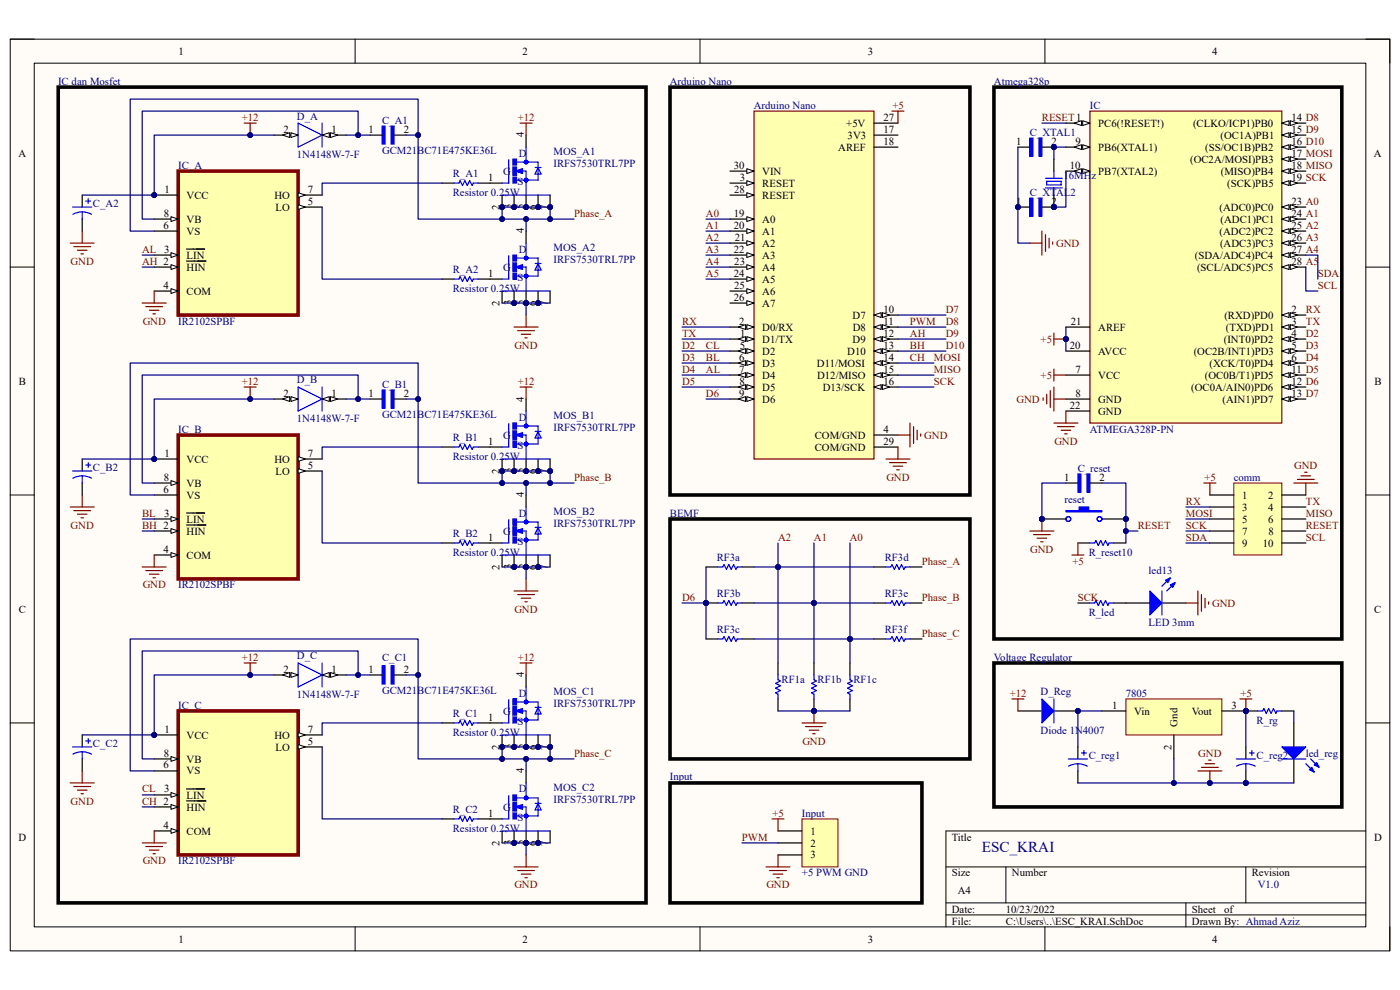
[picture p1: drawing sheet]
<svg xmlns="http://www.w3.org/2000/svg" width="297mm" height="210mm" viewBox="0 0 297 210" stroke-linecap="round" stroke-linejoin="round" font-family="sans-serif">
<defs><g id="words">
<text font-size="3.2" fill="#000080" x="208.3" y="180.6">ESC_KRAI</text>
<g font-size="2.3">
<text x="37.9" y="11.6">1</text>
<text x="110.9" y="11.6">2</text>
<text x="184.1" y="11.6">3</text>
<text x="257.2" y="11.6">4</text>
<text x="60.2" y="28.2">2</text>
<text x="70.4" y="28.2">1</text>
<text x="78.1" y="28.2">1</text>
<text x="85.6" y="28.2">2</text>
<text x="111.1" y="29.2" transform="rotate(-90 111.1 29.2)">4</text>
<text x="179.5" y="26.9">+5V</text>
<text x="179.8" y="29.4">3V3</text>
<text x="187.5" y="25.6">27</text>
<text x="187.5" y="28.2">17</text>
<text x="233" y="26.9">PC6(!RESET!)</text>
<text x="253.1" y="26.9">(CLKO/ICP1)PB0</text>
<text x="259" y="29.4">(OC1A)PB1</text>
<text x="274" y="25.6">14 D8</text>
<text x="274" y="28.2">15 D9</text>
<text x="3.9" y="33.2">A</text>
<text x="155.7" y="35.8">30</text>
<text x="177.8" y="32">AREF</text>
<text x="187.5" y="30.7">18</text>
<text x="215.6" y="30.7">1</text>
<text x="223.1" y="30.7">2</text>
<text x="226.9" y="35.8">10</text>
<text x="228.1" y="30.7">9</text>
<text x="233" y="32">PB6(XTAL1)</text>
<text x="252.5" y="34.5">(OC2A/MOSI)PB3</text>
<text x="255.7" y="32">(SS/OC1B)PB2</text>
<text x="274" y="30.7">16 D10</text>
<text x="274" y="33.2">17 MOSI</text>
<text x="274" y="35.8">18 MISO</text>
<text x="291.5" y="33.2">A</text>
<text x="34.9" y="40.9">1</text>
<text x="65.3" y="40.9">7</text>
<text x="103.6" y="38.3">1</text>
<text x="155.7" y="40.9">28</text>
<text x="157" y="38.3">3</text>
<text x="161.7" y="37">VIN</text>
<text x="161.7" y="39.6">RESET</text>
<text x="233" y="37">PB7(XTAL2)</text>
<text x="259" y="37">(MISO)PB4</text>
<text x="260.3" y="39.6">(SCK)PB5</text>
<text x="274" y="38.3">19 SCK</text>
<text x="34.8" y="46">8</text>
<text x="39.6" y="42.2">VCC</text>
<text x="39.6" y="47.2">VB</text>
<text x="58.2" y="42.2">HO</text>
<text x="58.5" y="44.7">LO</text>
<text x="65.3" y="43.4">5</text>
<text x="106" y="44.5" transform="rotate(-90 106 44.5)">2</text>
<text x="108.5" y="44.4" transform="rotate(-90 108.5 44.4)">3</text>
<text x="111.1" y="44.4" transform="rotate(-90 111.1 44.4)">5</text>
<text x="113.7" y="44.5" transform="rotate(-90 113.7 44.5)">6</text>
<text x="116.2" y="44.4" transform="rotate(-90 116.2 44.4)">7</text>
<text x="155.7" y="46">19</text>
<text x="161.7" y="42.2">RESET</text>
<text x="161.7" y="47.2">A0</text>
<text x="215.6" y="43.4">1</text>
<text x="223.1" y="43.4">2</text>
<text x="258.7" y="44.7">(ADC0)PC0</text>
<text x="259" y="47.2">(ADC1)PC1</text>
<text x="274" y="43.4">23 A0</text>
<text x="274" y="46">24 A1</text>
<text x="34.7" y="48.5">6</text>
<text x="34.8" y="53.6">3</text>
<text x="39.6" y="49.8">VS</text>
<text x="111.1" y="49.5" transform="rotate(-90 111.1 49.5)">4</text>
<text x="155.7" y="48.5">20</text>
<text x="155.7" y="53.6">22</text>
<text x="155.9" y="51.1">21</text>
<text x="161.7" y="49.8">A1</text>
<text x="161.7" y="52.3">A2</text>
<text x="258.7" y="49.8">(ADC2)PC2</text>
<text x="258.8" y="52.3">(ADC3)PC3</text>
<text x="274" y="48.5">25 A2</text>
<text x="274" y="51.1">26 A3</text>
<text x="274" y="53.6">27 A4</text>
<text x="39.6" y="54.9">LIN</text>
<text x="39.6" y="57.4">HIN</text>
<text x="103.6" y="58.7">1</text>
<text x="155.7" y="58.7">24</text>
<text x="155.8" y="56.1">23</text>
<text x="161.7" y="54.9">A3</text>
<text x="161.7" y="57.4">A4</text>
<text x="161.7" y="59.9">A5</text>
<text x="253.5" y="54.9">(SDA/ADC4)PC4</text>
<text x="254" y="57.4">(SCL/ADC5)PC5</text>
<text x="274" y="56.1">28 A5</text>
<text x="34.7" y="61.3">4</text>
<text x="39.6" y="62.5">COM</text>
<text x="106" y="64.8" transform="rotate(-90 106 64.8)">2</text>
<text x="108.5" y="64.7" transform="rotate(-90 108.5 64.7)">3</text>
<text x="111.1" y="64.8" transform="rotate(-90 111.1 64.8)">5</text>
<text x="113.7" y="64.9" transform="rotate(-90 113.7 64.9)">6</text>
<text x="116.2" y="64.8" transform="rotate(-90 116.2 64.8)">7</text>
<text x="155.7" y="63.8">26</text>
<text x="155.7" y="61.3">25</text>
<text x="161.7" y="62.5">A6</text>
<text x="161.7" y="65.1">A7</text>
<text x="156.8" y="68.9">2</text>
<text x="157.1" y="71.4">1</text>
<text x="161.7" y="70.1">D0/RX</text>
<text x="180.9" y="67.6">D7</text>
<text x="180.9" y="70.1">D8</text>
<text x="187.5" y="66.3">10</text>
<text x="187.5" y="68.9">11</text>
<text x="187.5" y="71.4">12</text>
<text x="227.2" y="68.9">21</text>
<text x="233" y="70.1">AREF</text>
<text x="259.8" y="67.6">(RXD)PD0</text>
<text x="260.1" y="70.1">(TXD)PD1</text>
<text x="274" y="66.3">2</text>
<text x="274" y="68.9">3</text>
<text x="274" y="71.4">4</text>
<text x="156.8" y="76.5">6</text>
<text x="156.9" y="74">5</text>
<text x="161.7" y="72.7">D1/TX</text>
<text x="161.7" y="75.2">D2</text>
<text x="161.7" y="77.8">D3</text>
<text x="173.3" y="77.8">D11/MOSI</text>
<text x="179.7" y="75.2">D10</text>
<text x="180.9" y="72.7">D9</text>
<text x="187.5" y="74">13</text>
<text x="187.5" y="76.5">14</text>
<text x="226.9" y="74">20</text>
<text x="233" y="75.2">AVCC</text>
<text x="253.2" y="75.2">(OC2B/INT1)PD3</text>
<text x="256.6" y="77.8">(XCK/T0)PD4</text>
<text x="259.6" y="72.7">(INT0)PD2</text>
<text x="274" y="74">5</text>
<text x="274" y="76.5">6</text>
<text x="4" y="81.6">B</text>
<text x="156.8" y="79">7</text>
<text x="156.9" y="81.6">8</text>
<text x="161.7" y="80.3">D4</text>
<text x="161.7" y="82.9">D5</text>
<text x="173.4" y="80.3">D12/MISO</text>
<text x="174.5" y="82.9">D13/SCK</text>
<text x="187.5" y="79">15</text>
<text x="187.5" y="81.6">16</text>
<text x="228.1" y="79">7</text>
<text x="233" y="80.3">VCC</text>
<text x="252.7" y="82.9">(OC0A/AIN0)PD6</text>
<text x="255.6" y="80.3">(OC0B/T1)PD5</text>
<text x="274" y="79">11 D5</text>
<text x="274" y="81.6">12 D6</text>
<text x="291.6" y="81.6">B</text>
<text x="60.2" y="84.2">2</text>
<text x="70.4" y="84.2">1</text>
<text x="78.1" y="84.2">1</text>
<text x="85.6" y="84.2">2</text>
<text x="111.1" y="85.2" transform="rotate(-90 111.1 85.2)">4</text>
<text x="156.8" y="84.2">9</text>
<text x="161.7" y="85.4">D6</text>
<text x="226.9" y="86.7">22</text>
<text x="228.1" y="84.2">8</text>
<text x="233" y="85.4">GND</text>
<text x="233" y="88">GND</text>
<text x="259.4" y="85.4">(AIN1)PD7</text>
<text x="274" y="84.2">13 D7</text>
<text x="103.6" y="94.3">1</text>
<text x="172.8" y="93">COM/GND</text>
<text x="172.8" y="95.6">COM/GND</text>
<text x="187.5" y="91.8">4</text>
<text x="187.5" y="94.3">29</text>
<text x="34.8" y="101.9">8</text>
<text x="34.9" y="96.9">1</text>
<text x="39.6" y="98.1">VCC</text>
<text x="58.2" y="98.1">HO</text>
<text x="58.5" y="100.7">LO</text>
<text x="65.3" y="96.9">7</text>
<text x="65.3" y="99.4">5</text>
<text x="106" y="100.5" transform="rotate(-90 106 100.5)">2</text>
<text x="108.5" y="100.4" transform="rotate(-90 108.5 100.4)">3</text>
<text x="111.1" y="100.4" transform="rotate(-90 111.1 100.4)">5</text>
<text x="113.7" y="100.5" transform="rotate(-90 113.7 100.5)">6</text>
<text x="116.2" y="100.5" transform="rotate(-90 116.2 100.5)">7</text>
<text x="225.8" y="101.9">1</text>
<text x="233.3" y="101.9">2</text>
<text x="34.7" y="104.5">6</text>
<text x="39.6" y="103.2">VB</text>
<text x="39.6" y="105.8">VS</text>
<text x="111.1" y="105.5" transform="rotate(-90 111.1 105.5)">4</text>
<text x="263.5" y="105.8">1</text>
<text x="269.1" y="105.8">2</text>
<text x="34.8" y="109.6">3</text>
<text x="39.6" y="110.9">LIN</text>
<text x="39.6" y="113.4">HIN</text>
<text x="263.5" y="108.3">3</text>
<text x="263.5" y="110.9">5</text>
<text x="263.5" y="113.4">7</text>
<text x="269.1" y="108.3">4</text>
<text x="269.1" y="110.9">6</text>
<text x="269.1" y="113.4">8</text>
<text x="34.7" y="117.2">4</text>
<text x="39.6" y="118.5">COM</text>
<text x="103.6" y="114.7">1</text>
<text x="263.5" y="116">9</text>
<text x="267.9" y="116">10</text>
<text x="106" y="120.8" transform="rotate(-90 106 120.8)">2</text>
<text x="108.5" y="120.7" transform="rotate(-90 108.5 120.7)">3</text>
<text x="111.1" y="120.8" transform="rotate(-90 111.1 120.8)">5</text>
<text x="113.7" y="120.8" transform="rotate(-90 113.7 120.8)">6</text>
<text x="116.2" y="120.8" transform="rotate(-90 116.2 120.8)">7</text>
<text x="4" y="130">C</text>
<text x="291.5" y="130">C</text>
<text x="60.2" y="142.7">2</text>
<text x="70.4" y="142.7">1</text>
<text x="78.1" y="142.7">1</text>
<text x="85.6" y="142.7">2</text>
<text x="111.1" y="143.7" transform="rotate(-90 111.1 143.7)">4</text>
<text x="34.9" y="155.4">1</text>
<text x="65.3" y="155.4">7</text>
<text x="103.6" y="152.9">1</text>
<text x="235.9" y="150.3">1</text>
<text x="240.6" y="151.6">Vin</text>
<text x="249.8" y="154.1" transform="rotate(-90 249.8 154.1)">Gnd</text>
<text x="252.8" y="151.6">Vout</text>
<text x="261.2" y="150.3">3</text>
<text x="34.8" y="160.5">8</text>
<text x="39.6" y="156.7">VCC</text>
<text x="39.6" y="161.8">VB</text>
<text x="58.2" y="156.7">HO</text>
<text x="58.5" y="159.2">LO</text>
<text x="65.3" y="157.9">5</text>
<text x="106" y="159" transform="rotate(-90 106 159)">2</text>
<text x="108.5" y="158.9" transform="rotate(-90 108.5 158.9)">3</text>
<text x="111.1" y="159" transform="rotate(-90 111.1 159)">5</text>
<text x="113.7" y="159" transform="rotate(-90 113.7 159)">6</text>
<text x="116.2" y="159" transform="rotate(-90 116.2 159)">7</text>
<text x="248.5" y="159" transform="rotate(-90 248.5 159)">2</text>
<text x="34.7" y="163">6</text>
<text x="39.6" y="164.3">VS</text>
<text x="111.1" y="164" transform="rotate(-90 111.1 164)">4</text>
<text x="34.8" y="168.1">3</text>
<text x="39.6" y="169.4">LIN</text>
<text x="39.6" y="172">HIN</text>
<text x="103.6" y="173.2">1</text>
<text x="3.9" y="178.3">D</text>
<text x="34.7" y="175.8">4</text>
<text x="39.6" y="177">COM</text>
<text x="106" y="179.4" transform="rotate(-90 106 179.4)">2</text>
<text x="108.5" y="179.3" transform="rotate(-90 108.5 179.3)">3</text>
<text x="111.1" y="179.3" transform="rotate(-90 111.1 179.3)">5</text>
<text x="113.7" y="179.4" transform="rotate(-90 113.7 179.4)">6</text>
<text x="116.2" y="179.4" transform="rotate(-90 116.2 179.4)">7</text>
<text x="171.9" y="177">1</text>
<text x="171.9" y="179.6">2</text>
<text x="201.9" y="178.3">Title</text>
<text x="291.5" y="178.3">D</text>
<text x="171.9" y="182.1">3</text>
<text x="201.9" y="185.9">Size</text>
<text x="214.7" y="185.9">Number</text>
<text x="265.6" y="185.9">Revision</text>
<text x="203.2" y="189.7">A4</text>
<text x="201.9" y="193.6">Date:</text>
<text x="201.9" y="196.1">File:</text>
<text x="213.4" y="193.6">10/23/2022</text>
<text x="213.4" y="196.1">C:\Users\..\ESC_KRAI.SchDoc</text>
<text x="252.8" y="196.1">Drawn By: Ahmad Aziz</text>
<text x="252.9" y="193.6">Sheet</text>
<text x="259.7" y="193.6">of</text>
<text x="37.9" y="199.9">1</text>
<text x="110.9" y="199.9">2</text>
<text x="184.1" y="199.9">3</text>
<text x="257.2" y="199.9">4</text>
</g>
<g font-size="2.3" fill="#000080">
<text x="12.3" y="18">IC dan Mosfet</text>
<text x="142.1" y="18">Arduino Nano</text>
<text x="210.9" y="18">Atmega328p</text>
<text x="159.9" y="23.1">Arduino Nano</text>
<text x="231.2" y="23.1">IC</text>
<text x="63" y="25.4">D_A</text>
<text x="81.1" y="26.2">C_A1</text>
<text x="218.5" y="28.8">C_XTAL1</text>
<text x="37.8" y="35.8">IC_A</text>
<text x="63" y="33.5">1N4148W-7-F</text>
<text x="81.1" y="32.6">GCM21BC71E475KE36L</text>
<text x="110.1" y="33.2">D</text>
<text x="117.4" y="33">MOS_A1</text>
<text x="117.4" y="35.5">IRFS7530TRL7PP</text>
<text x="96.1" y="37.5">R_A1</text>
<text x="96.1" y="41.7">Resistor 0.25W</text>
<text x="106.8" y="37">G</text>
<text x="109.8" y="39.2">S</text>
<text x="218.5" y="41.5">C_XTAL2</text>
<text x="225.6" y="38.1">16MHz</text>
<text x="19.7" y="43.9">C_A2</text>
<text x="110.1" y="53.6">D</text>
<text x="117.4" y="53.3">MOS_A2</text>
<text x="96.1" y="57.9">R_A2</text>
<text x="106.8" y="57.4">G</text>
<text x="109.8" y="59.6">S</text>
<text x="117.4" y="55.9">IRFS7530TRL7PP</text>
<text x="96.1" y="62">Resistor 0.25W</text>
<text x="37.8" y="68.9">IR2102SPBF</text>
<text x="63" y="81.3">D_B</text>
<text x="81.1" y="82.3">C_B1</text>
<text x="63" y="89.5">1N4148W-7-F</text>
<text x="81.1" y="88.6">GCM21BC71E475KE36L</text>
<text x="110.1" y="89.2">D</text>
<text x="117.4" y="89">MOS_B1</text>
<text x="37.8" y="91.8">IC_B</text>
<text x="96.1" y="93.6">R_B1</text>
<text x="106.8" y="93">G</text>
<text x="109.8" y="95.2">S</text>
<text x="117.4" y="91.5">IRFS7530TRL7PP</text>
<text x="231.2" y="91.8">ATMEGA328P-PN</text>
<text x="19.7" y="99.9">C_B2</text>
<text x="96.1" y="97.6">Resistor 0.25W</text>
<text x="228.6" y="100">C_reset</text>
<text x="261.7" y="101.9">comm</text>
<text x="225.8" y="106.8">reset</text>
<text x="96.1" y="113.9">R_B2</text>
<text x="106.8" y="113.4">G</text>
<text x="110.1" y="109.6">D</text>
<text x="117.4" y="109.3">MOS_B2</text>
<text x="117.4" y="111.9">IRFS7530TRL7PP</text>
<text x="142.1" y="109.6">BEMF</text>
<text x="96.1" y="118">Resistor 0.25W</text>
<text x="109.8" y="115.6">S</text>
<text x="152.1" y="119">RF3a</text>
<text x="187.7" y="119">RF3d</text>
<text x="231" y="118">R_reset10</text>
<text x="37.8" y="124.8">IR2102SPBF</text>
<text x="243.7" y="121.8">led13</text>
<text x="152.1" y="126.7">RF3b</text>
<text x="187.7" y="126.7">RF3e</text>
<text x="231" y="130.7">R_led</text>
<text x="152.1" y="134.3">RF3c</text>
<text x="187.7" y="134.3">RF3f</text>
<text x="243.7" y="132.8">LED 3mm</text>
<text x="63" y="139.9">D_C</text>
<text x="81.1" y="140.1">C_C1</text>
<text x="210.9" y="140.1">Voltage Regulator</text>
<text x="63" y="148">1N4148W-7-F</text>
<text x="81.1" y="147.2">GCM21BC71E475KE36L</text>
<text x="110.1" y="147.8">D</text>
<text x="117.4" y="147.5">MOS_C1</text>
<text x="165.8" y="144.9">RF1a</text>
<text x="173.4" y="144.9">RF1b</text>
<text x="181.1" y="144.9">RF1c</text>
<text x="220.8" y="147.5">D_Reg</text>
<text x="238.8" y="147.8">7805</text>
<text x="37.8" y="150.3">IC_C</text>
<text x="96.1" y="152.1">R_C1</text>
<text x="106.8" y="151.6">G</text>
<text x="109.8" y="153.8">S</text>
<text x="117.4" y="150.1">IRFS7530TRL7PP</text>
<text x="220.8" y="155.7">Diode 1N4007</text>
<text x="266.6" y="153.6">R_rg</text>
<text x="19.7" y="158.5">C_C2</text>
<text x="96.1" y="156.2">Resistor 0.25W</text>
<text x="231" y="161">C_reg1</text>
<text x="266.6" y="161">C_reg2</text>
<text x="277" y="160.5">led_reg</text>
<text x="117.4" y="167.9">MOS_C2</text>
<text x="142.1" y="165.6">Input</text>
<text x="96.1" y="172.5">R_C2</text>
<text x="106.8" y="172">G</text>
<text x="110.1" y="168.1">D</text>
<text x="117.4" y="170.4">IRFS7530TRL7PP</text>
<text x="170.1" y="173.2">Input</text>
<text x="96.1" y="176.5">Resistor 0.25W</text>
<text x="109.8" y="174.1">S</text>
<text x="37.8" y="183.4">IR2102SPBF</text>
<text x="170.1" y="185.9">+5 PWM GND</text>
<text x="266.8" y="188.5">V1.0</text>
</g>
<g font-size="2.3" fill="#800000">
<text x="189.4" y="23.1">+5</text>
<text x="51.3" y="25.6">+12</text>
<text x="109.9" y="25.6">+12</text>
<text x="221" y="25.6">RESET1</text>
<text x="121.8" y="46">Phase_A</text>
<text x="149.8" y="46">A0</text>
<text x="30.1" y="53.6">AL</text>
<text x="149.8" y="48.5">A1</text>
<text x="149.8" y="51.1">A2</text>
<text x="149.8" y="53.6">A3</text>
<text x="224.1" y="52.3">GND</text>
<text x="15" y="56.1">GND</text>
<text x="30.1" y="56.1">AH 2</text>
<text x="149.8" y="56.1">A4</text>
<text x="149.8" y="58.7">A5</text>
<text x="279.6" y="58.7">SDA</text>
<text x="279.6" y="61.3">SCL</text>
<text x="30.3" y="68.9">GND</text>
<text x="144.7" y="68.9">RX</text>
<text x="144.7" y="71.4">TX</text>
<text x="193" y="71.4">AH</text>
<text x="193" y="68.9">PWM</text>
<text x="200.7" y="66.3">D7</text>
<text x="200.7" y="68.9">D8</text>
<text x="200.7" y="71.4">D9</text>
<text x="277" y="66.3">RX</text>
<text x="277" y="68.9">TX</text>
<text x="277" y="71.4">D2</text>
<text x="109.1" y="74">GND</text>
<text x="144.7" y="76.5">D3</text>
<text x="144.7" y="74">D2</text>
<text x="149.8" y="76.5">BL</text>
<text x="149.8" y="74">CL</text>
<text x="193" y="74">BH</text>
<text x="193" y="76.5">CH</text>
<text x="198.1" y="76.5">MOSI</text>
<text x="200.7" y="74">D10</text>
<text x="220.8" y="72.7">+5</text>
<text x="277" y="74">D3</text>
<text x="277" y="76.5">D4</text>
<text x="51.3" y="81.6">+12</text>
<text x="109.9" y="81.6">+12</text>
<text x="144.7" y="79">D4</text>
<text x="144.7" y="81.6">D5</text>
<text x="149.8" y="79">AL</text>
<text x="198.1" y="79">MISO</text>
<text x="198.1" y="81.6">SCK</text>
<text x="220.8" y="80.3">+5</text>
<text x="149.8" y="84.2">D6</text>
<text x="215.6" y="85.4">GND</text>
<text x="196.1" y="93">GND</text>
<text x="223.7" y="94.3">GND</text>
<text x="121.8" y="101.9">Phase_B</text>
<text x="188" y="101.9">GND</text>
<text x="255.5" y="101.9">+5</text>
<text x="274.6" y="99.4">GND</text>
<text x="251.6" y="107.1">RX</text>
<text x="277" y="107.1">TX</text>
<text x="15" y="112.1">GND</text>
<text x="30.1" y="112.1">BH 2</text>
<text x="30.1" y="109.6">BL</text>
<text x="241.4" y="112.1">RESET</text>
<text x="251.6" y="109.6">MOSI</text>
<text x="251.6" y="112.1">SCK</text>
<text x="277" y="109.6">MISO</text>
<text x="277" y="112.1">RESET</text>
<text x="165.1" y="114.7">A2</text>
<text x="172.7" y="114.7">A1</text>
<text x="180.3" y="114.7">A0</text>
<text x="195.6" y="119.8">Phase_A</text>
<text x="218.6" y="117.2">GND</text>
<text x="227.5" y="119.8">+5</text>
<text x="251.6" y="114.7">SDA</text>
<text x="277" y="114.7">SCL</text>
<text x="30.3" y="124.8">GND</text>
<text x="109.1" y="130">GND</text>
<text x="144.7" y="127.4">D6</text>
<text x="195.6" y="127.4">Phase_B</text>
<text x="228.6" y="127.4">SCK</text>
<text x="257.2" y="128.7">GND</text>
<text x="195.6" y="135">Phase_C</text>
<text x="51.3" y="140.1">+12</text>
<text x="109.9" y="140.1">+12</text>
<text x="214.2" y="147.8">+12</text>
<text x="263.1" y="147.8">+5</text>
<text x="121.8" y="160.5">Phase_C</text>
<text x="170.2" y="157.9">GND</text>
<text x="254.2" y="160.5">GND</text>
<text x="15" y="170.7">GND</text>
<text x="30.1" y="170.7">CH 2</text>
<text x="30.1" y="168.1">CL</text>
<text x="163.9" y="173.2">+5</text>
<text x="157.4" y="178.3">PWM</text>
<text x="30.3" y="183.4">GND</text>
<text x="109.1" y="188.5">GND</text>
<text x="162.6" y="188.5">GND</text>
</g>
</g></defs>
<path d="M2.2 8.3h292.7v193.4h-292.7z" fill-rule="evenodd" fill="#fffcf8"/>
<path d="M2.2 8.3h292.7v193.4h-292.7z" fill="none" stroke="#000" stroke-width=".21"/>
<path d="M7.3 13.4h282.5v183.2h-282.5z" fill-rule="evenodd" fill="#fffcf8"/>
<g fill="none" stroke="#000" stroke-width=".21">
<path d="M2.2 8.3h5.1M7.3 13.4h282.5v183.2h-282.5zM75.3 8.3v5.1M148.5 8.3v5.1M221.7 8.3v5.1M289.8 8.3h5.1v5.1M2.2 56.7h5.1M289.8 56.7h5.1M2.2 105h5.1M289.8 105h5.1M2.2 153.4h5.1M289.8 153.4h5.1"/>
<path d="M289.8 176.3h-89.1v20.3M75.3 196.6v5.1M148.5 196.6v5.1M200.7 183.9h89.1M200.7 191.5h89.1M200.7 194.1h89.1M213.4 183.9v7.6M221.7 196.6v5.1M251.6 191.5v5.1M264.3 183.9v7.6M294.9 196.6v5.1"/>
</g>
<circle cx="32.7" cy="41.4" r=".51" fill="#000080"/>
<circle cx="32.7" cy="41.4" r=".51" fill="none" stroke="#000080" stroke-width=".21"/>
<path d="M37.8 36.3h25.4v30.5h-25.4z" fill-rule="evenodd" fill="#ffffb0"/>
<path d="M37.8 36.3h25.4v30.5h-25.4z" fill="none" stroke="#800000" stroke-width=".76"/>
<path d="M32.7 41.4h5.1" fill="none" stroke="#000" stroke-width=".25"/>
<circle cx="32.7" cy="41.4" r=".51" fill="#000080"/>
<circle cx="32.7" cy="41.4" r=".51" fill="none" stroke="#000080" stroke-width=".21"/>
<path d="M32.7 46.5h5.1" fill="none" stroke="#000" stroke-width=".25"/>
<path d="M36.3 46l1.5 .5-1.5 .5z" fill="#f8fcff"/>
<path d="M36.3 46l1.5 .5-1.5 .5z" fill="none" stroke="#000" stroke-width=".21"/>
<path d="M32.7 49h5.1M32.7 54.1h5.1" fill="none" stroke="#000" stroke-width=".25"/>
<path d="M36.3 53.6l1.5 .5-1.5 .5z" fill="#f8fcff"/>
<path d="M36.3 53.6l1.5 .5-1.5 .5z" fill="none" stroke="#000" stroke-width=".21"/>
<path d="M32.7 56.7h5.1M39.6 52.8h3.8" fill="none" stroke="#000" stroke-width=".25"/>
<path d="M36.3 56.1l1.5 .6-1.5 .5z" fill="#f8fcff"/>
<path d="M36.3 56.1l1.5 .6-1.5 .5z" fill="none" stroke="#000" stroke-width=".21"/>
<path d="M39.6 55.4h4.1M32.7 61.7h5.1" fill="none" stroke="#000" stroke-width=".25"/>
<path d="M36.3 61.2l1.5 .5-1.5 .6z" fill="#f8fcff"/>
<path d="M36.3 61.2l1.5 .5-1.5 .6z" fill="none" stroke="#000" stroke-width=".21"/>
<path d="M63.2 41.4h5.1" fill="none" stroke="#000" stroke-width=".25"/>
<path d="M63.2 40.9l1.6 .5-1.6 .5z" fill="#f8fcff"/>
<path d="M63.2 40.9l1.6 .5-1.6 .5z" fill="none" stroke="#000" stroke-width=".21"/>
<path d="M63.2 43.9h5.1" fill="none" stroke="#000" stroke-width=".25"/>
<path d="M63.2 43.4l1.6 .5-1.6 .5z" fill="#f8fcff"/>
<path d="M63.2 43.4l1.6 .5-1.6 .5z" fill="none" stroke="#000" stroke-width=".21"/>
<circle cx="106.5" cy="43.9" r=".51" fill="#000080"/>
<circle cx="106.5" cy="43.9" r=".51" fill="none" stroke="#000080" stroke-width=".21"/>
<circle cx="109.1" cy="43.9" r=".51" fill="#000080"/>
<circle cx="109.1" cy="43.9" r=".51" fill="none" stroke="#000080" stroke-width=".21"/>
<circle cx="111.6" cy="43.9" r=".51" fill="#000080"/>
<circle cx="111.6" cy="43.9" r=".51" fill="none" stroke="#000080" stroke-width=".21"/>
<circle cx="114.2" cy="43.9" r=".51" fill="#000080"/>
<circle cx="114.2" cy="43.9" r=".51" fill="none" stroke="#000080" stroke-width=".21"/>
<circle cx="116.7" cy="43.9" r=".51" fill="#000080"/>
<circle cx="116.7" cy="43.9" r=".51" fill="none" stroke="#000080" stroke-width=".21"/>
<path d="M108.8 37.6h.8v1.2h-.8z" fill-rule="evenodd" fill="#00f"/>
<path d="M108.8 37.6h.8v1.2h-.8z" fill="none" stroke="#00f" stroke-width=".25"/>
<path d="M108.8 33.8h.8v1.2h-.8z" fill-rule="evenodd" fill="#00f"/>
<path d="M108.8 33.8h.8v1.2h-.8z" fill="none" stroke="#00f" stroke-width=".25"/>
<path d="M108.8 35.4h.8v1.8h-.8z" fill-rule="evenodd" fill="#00f"/>
<g fill="none" stroke="#00f" stroke-width=".25">
<path d="M107.9 33.9v4.9h-1.4M108.8 35.4h.8v1.8h-.8zM109.3 36.3h2.3v1.8M109.3 36.3l1.5-.5v1zM109.6 34.4h4.6v3.8h-4.6M110.5 36l-.9 .3 1.1 .2v-.5M110.7 36l-1.4 .3M110.7 36l-1 .3M111.6 31.2v3.2M111.6 38.2v3.2M113.5 35.5h1.3M114.2 35.5l.6 1.4h-1.3z"/>
<path d="M106.5 41.4h10.2"/>
</g>
<g fill="none" stroke="#00f" stroke-width=".76">
<circle cx="111.6" cy="34.4" r=".13"/>
<circle cx="111.6" cy="38.2" r=".13"/>
</g>
<path d="M104 38.8h2.5M106.5 41.4v2.5" fill="none" stroke="#000" stroke-width=".25"/>
<circle cx="106.5" cy="43.9" r=".51" fill="#000080"/>
<circle cx="106.5" cy="43.9" r=".51" fill="none" stroke="#000080" stroke-width=".21"/>
<path d="M109.1 41.4v2.5" fill="none" stroke="#000" stroke-width=".25"/>
<circle cx="109.1" cy="43.9" r=".51" fill="#000080"/>
<circle cx="109.1" cy="43.9" r=".51" fill="none" stroke="#000080" stroke-width=".21"/>
<path d="M111.6 28.7v2.5M111.6 41.4v2.5" fill="none" stroke="#000" stroke-width=".25"/>
<circle cx="111.6" cy="43.9" r=".51" fill="#000080"/>
<circle cx="111.6" cy="43.9" r=".51" fill="none" stroke="#000080" stroke-width=".21"/>
<path d="M114.2 41.4v2.5" fill="none" stroke="#000" stroke-width=".25"/>
<circle cx="114.2" cy="43.9" r=".51" fill="#000080"/>
<circle cx="114.2" cy="43.9" r=".51" fill="none" stroke="#000080" stroke-width=".21"/>
<path d="M116.7 41.4v2.5" fill="none" stroke="#000" stroke-width=".25"/>
<circle cx="116.7" cy="43.9" r=".51" fill="#000080"/>
<circle cx="116.7" cy="43.9" r=".51" fill="none" stroke="#000080" stroke-width=".21"/>
<circle cx="109.1" cy="64.3" r=".51" fill="#000080"/>
<circle cx="109.1" cy="64.3" r=".51" fill="none" stroke="#000080" stroke-width=".21"/>
<circle cx="111.6" cy="64.3" r=".51" fill="#000080"/>
<circle cx="111.6" cy="64.3" r=".51" fill="none" stroke="#000080" stroke-width=".21"/>
<circle cx="114.2" cy="64.3" r=".51" fill="#000080"/>
<circle cx="114.2" cy="64.3" r=".51" fill="none" stroke="#000080" stroke-width=".21"/>
<path d="M108.8 57.9h.8v1.3h-.8z" fill-rule="evenodd" fill="#00f"/>
<path d="M108.8 57.9h.8v1.3h-.8z" fill="none" stroke="#00f" stroke-width=".25"/>
<path d="M108.8 54.1h.8v1.3h-.8z" fill-rule="evenodd" fill="#00f"/>
<path d="M108.8 54.1h.8v1.3h-.8z" fill="none" stroke="#00f" stroke-width=".25"/>
<path d="M108.8 55.8h.8v1.7h-.8z" fill-rule="evenodd" fill="#00f"/>
<g fill="none" stroke="#00f" stroke-width=".25">
<path d="M107.9 54.2v5h-1.4M108.8 55.8h.8v1.7h-.8zM109.3 56.7h2.3v1.7M109.3 56.7l1.5-.6v1.1zM109.6 54.7h4.6v3.9h-4.6M110.5 56.4l-.9 .3 1.1 .2v-.5M110.7 56.4l-1.4 .3M110.7 56.4l-1 .3M111.6 51.6v3.1M111.6 58.6v3.1M113.5 55.9h1.3M114.2 55.9l.6 1.4h-1.3z"/>
<path d="M106.5 61.7h10.2"/>
</g>
<g fill="none" stroke="#00f" stroke-width=".76">
<circle cx="111.6" cy="58.6" r=".13"/>
<circle cx="111.6" cy="54.7" r=".13"/>
</g>
<path d="M104 59.2h2.5M106.5 61.7v2.6M109.1 61.7v2.6" fill="none" stroke="#000" stroke-width=".25"/>
<circle cx="109.1" cy="64.3" r=".51" fill="#000080"/>
<circle cx="109.1" cy="64.3" r=".51" fill="none" stroke="#000080" stroke-width=".21"/>
<path d="M111.6 49v2.6M111.6 61.7v2.6" fill="none" stroke="#000" stroke-width=".25"/>
<circle cx="111.6" cy="64.3" r=".51" fill="#000080"/>
<circle cx="111.6" cy="64.3" r=".51" fill="none" stroke="#000080" stroke-width=".21"/>
<path d="M114.2 61.7v2.6" fill="none" stroke="#000" stroke-width=".25"/>
<circle cx="114.2" cy="64.3" r=".51" fill="#000080"/>
<circle cx="114.2" cy="64.3" r=".51" fill="none" stroke="#000080" stroke-width=".21"/>
<path d="M93.8 38.8h2.5M101.4 38.8h2.6M93.8 59.2h2.5M101.4 59.2h2.6M116.7 61.7v2.6" fill="none" stroke="#000" stroke-width=".25"/>
<path d="M96.3 38.8h1.1l.2-.5 .5 1 .5-1 .5 1 .5-1 .6 1 .2-.5h1M96.3 59.2h1.1l.2-.5 .5 1 .5-1 .5 1 .5-1 .6 1 .2-.5h1" fill="none" stroke="#00f" stroke-width=".25"/>
<path d="M81.1 26.8h.6v3.8h-.6z" fill-rule="evenodd" fill="#00f"/>
<path d="M81.1 26.8h.6v3.8h-.6z" fill="none" stroke="#00f" stroke-width=".25"/>
<path d="M83 26.8h.6v3.8h-.6z" fill-rule="evenodd" fill="#00f"/>
<path d="M63.2 26.1l5.1 2.6-5.1 2.5zM68.3 26.1v5.1M83 26.8h.6v3.8h-.6z" fill="none" stroke="#00f" stroke-width=".25"/>
<path d="M68.3 28.7h5.1M78.5 28.7h2.6M83.6 28.7h2.6" fill="none" stroke="#000" stroke-width=".25"/>
<path d="M68.3 28.7l1.6-.5v1z" fill="#f8fcff"/>
<path d="M68.3 28.7l1.6-.5v1z" fill="none" stroke="#000" stroke-width=".21"/>
<path d="M70.1 28.2l1.5 .5-1.5 .5z" fill="#f8fcff"/>
<path d="M70.1 28.2l1.5 .5-1.5 .5z" fill="none" stroke="#000" stroke-width=".21"/>
<path d="M58.2 28.7h5" fill="none" stroke="#000" stroke-width=".25"/>
<path d="M61.7 28.2l1.5 .5-1.5 .5z" fill="#f8fcff"/>
<path d="M61.7 28.2l1.5 .5-1.5 .5z" fill="none" stroke="#000" stroke-width=".21"/>
<path d="M59.9 28.7l1.6-.5v1z" fill="#f8fcff"/>
<path d="M59.9 28.7l1.6-.5v1z" fill="none" stroke="#000" stroke-width=".21"/>
<path d="M51.8 26.1h2.5M53.1 26.1v2.6M110.3 26.1h2.6M111.6 26.1v2.6" fill="none" stroke="#800000" stroke-width=".25"/>
<circle cx="53.1" cy="28.7" r=".51" fill="#000080"/>
<circle cx="53.1" cy="28.7" r=".51" fill="none" stroke="#000080" stroke-width=".21"/>
<path d="M30.2 64.3h5.1M30.9 65.1h3.6M31.7 65.8h2M32.5 66.6h.5M32.7 61.7v2.6M109.1 69.4h5.1M109.8 70.1h3.6M110.6 70.9h2M111.4 71.7h.5M111.6 66.8v2.6" fill="none" stroke="#800000" stroke-width=".25"/>
<circle cx="32.7" cy="97.4" r=".51" fill="#000080"/>
<circle cx="32.7" cy="97.4" r=".51" fill="none" stroke="#000080" stroke-width=".21"/>
<path d="M37.8 92.3h25.5v30.5h-25.5z" fill-rule="evenodd" fill="#ffffb0"/>
<path d="M37.8 92.3h25.5v30.5h-25.5z" fill="none" stroke="#800000" stroke-width=".76"/>
<path d="M32.7 97.4h5.1" fill="none" stroke="#000" stroke-width=".25"/>
<circle cx="32.7" cy="97.4" r=".51" fill="#000080"/>
<circle cx="32.7" cy="97.4" r=".51" fill="none" stroke="#000080" stroke-width=".21"/>
<path d="M32.7 102.5h5.1" fill="none" stroke="#000" stroke-width=".25"/>
<path d="M36.3 102l1.5 .5-1.5 .5z" fill="#f8fcff"/>
<path d="M36.3 102l1.5 .5-1.5 .5z" fill="none" stroke="#000" stroke-width=".21"/>
<path d="M32.7 105h5.1M32.7 110.1h5.1" fill="none" stroke="#000" stroke-width=".25"/>
<path d="M36.3 109.6l1.5 .5-1.5 .5z" fill="#f8fcff"/>
<path d="M36.3 109.6l1.5 .5-1.5 .5z" fill="none" stroke="#000" stroke-width=".21"/>
<path d="M32.7 112.6h5.1M39.6 108.8h3.8" fill="none" stroke="#000" stroke-width=".25"/>
<path d="M36.3 112.1l1.5 .5-1.5 .6z" fill="#f8fcff"/>
<path d="M36.3 112.1l1.5 .5-1.5 .6z" fill="none" stroke="#000" stroke-width=".21"/>
<path d="M32.7 117.7h5.1M39.6 111.4h4.1" fill="none" stroke="#000" stroke-width=".25"/>
<path d="M36.3 117.2l1.5 .5-1.5 .5z" fill="#f8fcff"/>
<path d="M36.3 117.2l1.5 .5-1.5 .5z" fill="none" stroke="#000" stroke-width=".21"/>
<path d="M63.3 97.4h5" fill="none" stroke="#000" stroke-width=".25"/>
<path d="M63.3 96.9l1.5 .5-1.5 .5z" fill="#f8fcff"/>
<path d="M63.3 96.9l1.5 .5-1.5 .5z" fill="none" stroke="#000" stroke-width=".21"/>
<path d="M63.3 99.9h5" fill="none" stroke="#000" stroke-width=".25"/>
<path d="M63.3 99.4l1.5 .5-1.5 .5z" fill="#f8fcff"/>
<path d="M63.3 99.4l1.5 .5-1.5 .5z" fill="none" stroke="#000" stroke-width=".21"/>
<circle cx="106.5" cy="99.9" r=".51" fill="#000080"/>
<circle cx="106.5" cy="99.9" r=".51" fill="none" stroke="#000080" stroke-width=".21"/>
<circle cx="109.1" cy="99.9" r=".51" fill="#000080"/>
<circle cx="109.1" cy="99.9" r=".51" fill="none" stroke="#000080" stroke-width=".21"/>
<circle cx="111.6" cy="99.9" r=".51" fill="#000080"/>
<circle cx="111.6" cy="99.9" r=".51" fill="none" stroke="#000080" stroke-width=".21"/>
<circle cx="114.2" cy="99.9" r=".51" fill="#000080"/>
<circle cx="114.2" cy="99.9" r=".51" fill="none" stroke="#000080" stroke-width=".21"/>
<circle cx="116.7" cy="99.9" r=".51" fill="#000080"/>
<circle cx="116.7" cy="99.9" r=".51" fill="none" stroke="#000080" stroke-width=".21"/>
<path d="M108.8 93.6h.8v1.2h-.8z" fill-rule="evenodd" fill="#00f"/>
<path d="M108.8 93.6h.8v1.2h-.8z" fill="none" stroke="#00f" stroke-width=".25"/>
<path d="M108.8 89.7h.8v1.3h-.8z" fill-rule="evenodd" fill="#00f"/>
<path d="M108.8 89.7h.8v1.3h-.8z" fill="none" stroke="#00f" stroke-width=".25"/>
<path d="M108.8 91.4h.8v1.8h-.8z" fill-rule="evenodd" fill="#00f"/>
<g fill="none" stroke="#00f" stroke-width=".25">
<path d="M106.5 97.4h10.2M107.9 89.9v4.9h-1.4M108.8 91.4h.8v1.8h-.8zM109.3 92.3h2.3v1.8M109.3 92.3l1.5-.5v1zM109.6 90.4h4.6v3.8h-4.6M110.5 92l-.9 .3 1.1 .2v-.5M110.7 92l-1.4 .3M110.7 92l-1 .3M111.6 87.2v3.2M111.6 94.2v3.2M113.5 91.5h1.3"/>
<path d="M114.2 91.5l.6 1.4h-1.3z"/>
</g>
<g fill="none" stroke="#00f" stroke-width=".76">
<circle cx="111.6" cy="94.2" r=".13"/>
<circle cx="111.6" cy="90.4" r=".13"/>
</g>
<path d="M104 94.8h2.5M106.5 97.4v2.5" fill="none" stroke="#000" stroke-width=".25"/>
<circle cx="106.5" cy="99.9" r=".51" fill="#000080"/>
<circle cx="106.5" cy="99.9" r=".51" fill="none" stroke="#000080" stroke-width=".21"/>
<path d="M109.1 97.4v2.5" fill="none" stroke="#000" stroke-width=".25"/>
<circle cx="109.1" cy="99.9" r=".51" fill="#000080"/>
<circle cx="109.1" cy="99.9" r=".51" fill="none" stroke="#000080" stroke-width=".21"/>
<path d="M111.6 84.7v2.5M111.6 97.4v2.5" fill="none" stroke="#000" stroke-width=".25"/>
<circle cx="111.6" cy="99.9" r=".51" fill="#000080"/>
<circle cx="111.6" cy="99.9" r=".51" fill="none" stroke="#000080" stroke-width=".21"/>
<path d="M114.2 97.4v2.5" fill="none" stroke="#000" stroke-width=".25"/>
<circle cx="114.2" cy="99.9" r=".51" fill="#000080"/>
<circle cx="114.2" cy="99.9" r=".51" fill="none" stroke="#000080" stroke-width=".21"/>
<path d="M116.7 97.4v2.5" fill="none" stroke="#000" stroke-width=".25"/>
<circle cx="116.7" cy="99.9" r=".51" fill="#000080"/>
<circle cx="116.7" cy="99.9" r=".51" fill="none" stroke="#000080" stroke-width=".21"/>
<circle cx="109.1" cy="120.3" r=".51" fill="#000080"/>
<circle cx="109.1" cy="120.3" r=".51" fill="none" stroke="#000080" stroke-width=".21"/>
<circle cx="111.6" cy="120.3" r=".51" fill="#000080"/>
<circle cx="111.6" cy="120.3" r=".51" fill="none" stroke="#000080" stroke-width=".21"/>
<circle cx="114.2" cy="120.3" r=".51" fill="#000080"/>
<circle cx="114.2" cy="120.3" r=".51" fill="none" stroke="#000080" stroke-width=".21"/>
<path d="M108.8 113.9h.8v1.3h-.8z" fill-rule="evenodd" fill="#00f"/>
<path d="M108.8 113.9h.8v1.3h-.8z" fill="none" stroke="#00f" stroke-width=".25"/>
<path d="M108.8 110.1h.8v1.3h-.8z" fill-rule="evenodd" fill="#00f"/>
<path d="M108.8 110.1h.8v1.3h-.8z" fill="none" stroke="#00f" stroke-width=".25"/>
<path d="M108.8 111.8h.8v1.7h-.8z" fill-rule="evenodd" fill="#00f"/>
<g fill="none" stroke="#00f" stroke-width=".25">
<path d="M106.5 117.7h10.2M107.9 110.2v5h-1.4M108.8 111.8h.8v1.7h-.8zM109.3 112.6h2.3v1.8M109.3 112.6l1.5-.5v1.1zM109.6 110.7h4.6v3.9h-4.6M110.5 112.4l-.9 .2 1.1 .3v-.5M110.7 112.4l-1.4 .2M110.7 112.4l-1 .2M111.6 107.6v3.1M111.6 114.6v3.1M113.5 111.9h1.3"/>
<path d="M114.2 111.9l.6 1.4h-1.3z"/>
</g>
<g fill="none" stroke="#00f" stroke-width=".76">
<circle cx="111.6" cy="114.6" r=".13"/>
<circle cx="111.6" cy="110.7" r=".13"/>
</g>
<path d="M104 115.2h2.5M106.5 117.7v2.6M109.1 117.7v2.6" fill="none" stroke="#000" stroke-width=".25"/>
<circle cx="109.1" cy="120.3" r=".51" fill="#000080"/>
<circle cx="109.1" cy="120.3" r=".51" fill="none" stroke="#000080" stroke-width=".21"/>
<path d="M111.6 105v2.6M111.6 117.7v2.6" fill="none" stroke="#000" stroke-width=".25"/>
<circle cx="111.6" cy="120.3" r=".51" fill="#000080"/>
<circle cx="111.6" cy="120.3" r=".51" fill="none" stroke="#000080" stroke-width=".21"/>
<path d="M114.2 117.7v2.6" fill="none" stroke="#000" stroke-width=".25"/>
<circle cx="114.2" cy="120.3" r=".51" fill="#000080"/>
<circle cx="114.2" cy="120.3" r=".51" fill="none" stroke="#000080" stroke-width=".21"/>
<path d="M93.8 94.8h2.5M101.4 94.8h2.6M93.8 115.2h2.5M101.4 115.2h2.6M116.7 117.7v2.6" fill="none" stroke="#000" stroke-width=".25"/>
<path d="M96.3 94.8h1.1l.2-.5 .5 1 .5-1 .5 1 .5-1 .6 1 .2-.5h1M96.3 115.2h1.1l.2-.5 .5 1 .5-1 .5 1 .5-1 .6 1 .2-.5h1" fill="none" stroke="#00f" stroke-width=".25"/>
<path d="M81.1 82.7h.6v3.9h-.6z" fill-rule="evenodd" fill="#00f"/>
<path d="M81.1 82.7h.6v3.9h-.6z" fill="none" stroke="#00f" stroke-width=".25"/>
<path d="M83 82.7h.6v3.9h-.6z" fill-rule="evenodd" fill="#00f"/>
<path d="M63.3 82.1l5 2.6-5 2.5zM68.3 82.1v5.1M83 82.7h.6v3.9h-.6z" fill="none" stroke="#00f" stroke-width=".25"/>
<path d="M68.3 84.6h5.1M78.5 84.6h2.6M83.6 84.6h2.6" fill="none" stroke="#000" stroke-width=".25"/>
<path d="M68.3 84.6l1.6-.5v1.1z" fill="#f8fcff"/>
<path d="M68.3 84.6l1.6-.5v1.1z" fill="none" stroke="#000" stroke-width=".21"/>
<path d="M70.1 84.1l1.5 .5-1.5 .6z" fill="#f8fcff"/>
<path d="M70.1 84.1l1.5 .5-1.5 .6z" fill="none" stroke="#000" stroke-width=".21"/>
<path d="M58.2 84.6h5" fill="none" stroke="#000" stroke-width=".25"/>
<path d="M61.7 84.1l1.5 .5-1.5 .6z" fill="#f8fcff"/>
<path d="M61.7 84.1l1.5 .5-1.5 .6z" fill="none" stroke="#000" stroke-width=".21"/>
<path d="M59.9 84.6l1.6-.5v1.1z" fill="#f8fcff"/>
<path d="M59.9 84.6l1.6-.5v1.1z" fill="none" stroke="#000" stroke-width=".21"/>
<path d="M51.8 82.1h2.5M53.1 82.1v2.5M110.3 82.1h2.6M111.6 82.1v2.6" fill="none" stroke="#800000" stroke-width=".25"/>
<circle cx="53.1" cy="84.6" r=".51" fill="#000080"/>
<circle cx="53.1" cy="84.6" r=".51" fill="none" stroke="#000080" stroke-width=".21"/>
<path d="M32.7 117.7v2.6M30.2 120.3h5.1M30.9 121h3.6M31.7 121.8h2M32.5 122.6h.5M109.1 125.4h5.1M109.8 126.1h3.6M110.6 126.9h2M111.4 127.7h.5M111.6 122.8v2.6" fill="none" stroke="#800000" stroke-width=".25"/>
<circle cx="32.7" cy="155.9" r=".51" fill="#000080"/>
<circle cx="32.7" cy="155.9" r=".51" fill="none" stroke="#000080" stroke-width=".21"/>
<path d="M37.8 150.8h25.5v30.6h-25.5z" fill-rule="evenodd" fill="#ffffb0"/>
<path d="M37.8 150.8h25.5v30.6h-25.5z" fill="none" stroke="#800000" stroke-width=".76"/>
<path d="M32.7 155.9h5.1" fill="none" stroke="#000" stroke-width=".25"/>
<circle cx="32.7" cy="155.9" r=".51" fill="#000080"/>
<circle cx="32.7" cy="155.9" r=".51" fill="none" stroke="#000080" stroke-width=".21"/>
<path d="M32.7 161h5.1" fill="none" stroke="#000" stroke-width=".25"/>
<path d="M36.3 160.5l1.5 .5-1.5 .5z" fill="#f8fcff"/>
<path d="M36.3 160.5l1.5 .5-1.5 .5z" fill="none" stroke="#000" stroke-width=".21"/>
<path d="M32.7 163.5h5.1M32.7 168.6h5.1" fill="none" stroke="#000" stroke-width=".25"/>
<path d="M36.3 168.1l1.5 .5-1.5 .5z" fill="#f8fcff"/>
<path d="M36.3 168.1l1.5 .5-1.5 .5z" fill="none" stroke="#000" stroke-width=".21"/>
<path d="M32.7 171.2h5.1M39.6 167.4h3.8" fill="none" stroke="#000" stroke-width=".25"/>
<path d="M36.3 170.7l1.5 .5-1.5 .5z" fill="#f8fcff"/>
<path d="M36.3 170.7l1.5 .5-1.5 .5z" fill="none" stroke="#000" stroke-width=".21"/>
<path d="M32.7 176.3h5.1M39.6 169.9h4.1" fill="none" stroke="#000" stroke-width=".25"/>
<path d="M36.3 175.8l1.5 .5-1.5 .5z" fill="#f8fcff"/>
<path d="M36.3 175.8l1.5 .5-1.5 .5z" fill="none" stroke="#000" stroke-width=".21"/>
<path d="M63.3 155.9h5" fill="none" stroke="#000" stroke-width=".25"/>
<path d="M63.3 155.4l1.5 .5-1.5 .5z" fill="#f8fcff"/>
<path d="M63.3 155.4l1.5 .5-1.5 .5z" fill="none" stroke="#000" stroke-width=".21"/>
<path d="M63.3 158.5h5" fill="none" stroke="#000" stroke-width=".25"/>
<path d="M63.3 157.9l1.5 .6-1.5 .5z" fill="#f8fcff"/>
<path d="M63.3 157.9l1.5 .6-1.5 .5z" fill="none" stroke="#000" stroke-width=".21"/>
<circle cx="106.5" cy="158.5" r=".51" fill="#000080"/>
<circle cx="106.5" cy="158.5" r=".51" fill="none" stroke="#000080" stroke-width=".21"/>
<circle cx="109.1" cy="158.5" r=".51" fill="#000080"/>
<circle cx="109.1" cy="158.5" r=".51" fill="none" stroke="#000080" stroke-width=".21"/>
<circle cx="111.6" cy="158.5" r=".51" fill="#000080"/>
<circle cx="111.6" cy="158.5" r=".51" fill="none" stroke="#000080" stroke-width=".21"/>
<circle cx="114.2" cy="158.5" r=".51" fill="#000080"/>
<circle cx="114.2" cy="158.5" r=".51" fill="none" stroke="#000080" stroke-width=".21"/>
<circle cx="116.7" cy="158.5" r=".51" fill="#000080"/>
<circle cx="116.7" cy="158.5" r=".51" fill="none" stroke="#000080" stroke-width=".21"/>
<path d="M108.8 152.1h.8v1.3h-.8z" fill-rule="evenodd" fill="#00f"/>
<path d="M108.8 152.1h.8v1.3h-.8z" fill="none" stroke="#00f" stroke-width=".25"/>
<path d="M108.8 148.3h.8v1.2h-.8z" fill-rule="evenodd" fill="#00f"/>
<path d="M108.8 148.3h.8v1.2h-.8z" fill="none" stroke="#00f" stroke-width=".25"/>
<path d="M108.8 149.9h.8v1.8h-.8z" fill-rule="evenodd" fill="#00f"/>
<g fill="none" stroke="#00f" stroke-width=".25">
<path d="M106.5 155.9h10.2M107.9 148.4v5h-1.4M108.8 149.9h.8v1.8h-.8zM109.3 150.8h2.3v1.8M109.3 150.8l1.5-.5v1zM109.6 148.9h4.6v3.8h-4.6M110.5 150.6l-.9 .2 1.1 .3v-.5M110.7 150.6l-1.4 .2M110.7 150.6l-1 .2M111.6 145.7v3.2M111.6 152.7v3.2M113.5 150.1h1.3"/>
<path d="M114.2 150.1l.6 1.4h-1.3z"/>
</g>
<g fill="none" stroke="#00f" stroke-width=".76">
<circle cx="111.6" cy="148.9" r=".13"/>
<circle cx="111.6" cy="152.7" r=".13"/>
</g>
<path d="M104 153.4h2.5M106.5 155.9v2.6" fill="none" stroke="#000" stroke-width=".25"/>
<circle cx="106.5" cy="158.5" r=".51" fill="#000080"/>
<circle cx="106.5" cy="158.5" r=".51" fill="none" stroke="#000080" stroke-width=".21"/>
<path d="M109.1 155.9v2.6" fill="none" stroke="#000" stroke-width=".25"/>
<circle cx="109.1" cy="158.5" r=".51" fill="#000080"/>
<circle cx="109.1" cy="158.5" r=".51" fill="none" stroke="#000080" stroke-width=".21"/>
<path d="M111.6 143.2v2.5M111.6 155.9v2.6" fill="none" stroke="#000" stroke-width=".25"/>
<circle cx="111.6" cy="158.5" r=".51" fill="#000080"/>
<circle cx="111.6" cy="158.5" r=".51" fill="none" stroke="#000080" stroke-width=".21"/>
<path d="M114.2 155.9v2.6" fill="none" stroke="#000" stroke-width=".25"/>
<circle cx="114.2" cy="158.5" r=".51" fill="#000080"/>
<circle cx="114.2" cy="158.5" r=".51" fill="none" stroke="#000080" stroke-width=".21"/>
<path d="M116.7 155.9v2.6" fill="none" stroke="#000" stroke-width=".25"/>
<circle cx="116.7" cy="158.5" r=".51" fill="#000080"/>
<circle cx="116.7" cy="158.5" r=".51" fill="none" stroke="#000080" stroke-width=".21"/>
<circle cx="109.1" cy="178.8" r=".51" fill="#000080"/>
<circle cx="109.1" cy="178.8" r=".51" fill="none" stroke="#000080" stroke-width=".21"/>
<circle cx="111.6" cy="178.8" r=".51" fill="#000080"/>
<circle cx="111.6" cy="178.8" r=".51" fill="none" stroke="#000080" stroke-width=".21"/>
<circle cx="114.2" cy="178.8" r=".51" fill="#000080"/>
<circle cx="114.2" cy="178.8" r=".51" fill="none" stroke="#000080" stroke-width=".21"/>
<path d="M108.8 172.5h.8v1.2h-.8z" fill-rule="evenodd" fill="#00f"/>
<path d="M108.8 172.5h.8v1.2h-.8z" fill="none" stroke="#00f" stroke-width=".25"/>
<path d="M108.8 168.6h.8v1.3h-.8z" fill-rule="evenodd" fill="#00f"/>
<path d="M108.8 168.6h.8v1.3h-.8z" fill="none" stroke="#00f" stroke-width=".25"/>
<path d="M108.8 170.3h.8v1.8h-.8z" fill-rule="evenodd" fill="#00f"/>
<g fill="none" stroke="#00f" stroke-width=".25">
<path d="M106.5 176.3h10.2M107.9 168.8v4.9h-1.4M108.8 170.3h.8v1.8h-.8zM109.3 171.2h2.3v1.8M109.3 171.2l1.5-.5v1zM109.6 169.3h4.6v3.8h-4.6M110.5 170.9l-.9 .3 1.1 .2v-.5M110.7 170.9l-1.4 .3M110.7 170.9l-1 .3M111.6 166.1v3.2M111.6 173.1v3.2M113.5 170.4h1.3"/>
<path d="M114.2 170.4l.6 1.4h-1.3z"/>
</g>
<g fill="none" stroke="#00f" stroke-width=".76">
<circle cx="111.6" cy="169.3" r=".13"/>
<circle cx="111.6" cy="173.1" r=".13"/>
</g>
<path d="M104 173.7h2.5M106.5 176.3v2.5M109.1 176.3v2.5" fill="none" stroke="#000" stroke-width=".25"/>
<circle cx="109.1" cy="178.8" r=".51" fill="#000080"/>
<circle cx="109.1" cy="178.8" r=".51" fill="none" stroke="#000080" stroke-width=".21"/>
<path d="M111.6 163.5v2.6M111.6 176.3v2.5" fill="none" stroke="#000" stroke-width=".25"/>
<circle cx="111.6" cy="178.8" r=".51" fill="#000080"/>
<circle cx="111.6" cy="178.8" r=".51" fill="none" stroke="#000080" stroke-width=".21"/>
<path d="M114.2 176.3v2.5" fill="none" stroke="#000" stroke-width=".25"/>
<circle cx="114.2" cy="178.8" r=".51" fill="#000080"/>
<circle cx="114.2" cy="178.8" r=".51" fill="none" stroke="#000080" stroke-width=".21"/>
<path d="M93.8 153.4h2.5M101.4 153.4h2.6M93.8 173.7h2.5M101.4 173.7h2.6M116.7 176.3v2.5" fill="none" stroke="#000" stroke-width=".25"/>
<path d="M96.3 153.4h1.1l.2-.5 .5 1 .5-1 .5 1 .5-1 .6 1 .2-.5h1M96.3 173.7h1.1l.2-.5 .5 1 .5-1 .5 1 .5-1 .6 1 .2-.5h1" fill="none" stroke="#00f" stroke-width=".25"/>
<path d="M81.1 141.3h.6v3.8h-.6z" fill-rule="evenodd" fill="#00f"/>
<path d="M81.1 141.3h.6v3.8h-.6z" fill="none" stroke="#00f" stroke-width=".25"/>
<path d="M83 141.3h.6v3.8h-.6z" fill-rule="evenodd" fill="#00f"/>
<path d="M63.3 140.6l5 2.6-5 2.5zM68.3 140.6v5.1M83 141.3h.6v3.8h-.6z" fill="none" stroke="#00f" stroke-width=".25"/>
<path d="M68.3 143.2h5.1M78.5 143.2h2.6M83.6 143.2h2.6" fill="none" stroke="#000" stroke-width=".25"/>
<path d="M68.3 143.2l1.6-.5v1z" fill="#f8fcff"/>
<path d="M68.3 143.2l1.6-.5v1z" fill="none" stroke="#000" stroke-width=".21"/>
<path d="M70.1 142.7l1.5 .5-1.5 .5z" fill="#f8fcff"/>
<path d="M70.1 142.7l1.5 .5-1.5 .5z" fill="none" stroke="#000" stroke-width=".21"/>
<path d="M58.2 143.2h5.1" fill="none" stroke="#000" stroke-width=".25"/>
<path d="M61.7 142.7l1.6 .5-1.6 .5z" fill="#f8fcff"/>
<path d="M61.7 142.7l1.6 .5-1.6 .5z" fill="none" stroke="#000" stroke-width=".21"/>
<path d="M59.9 143.2l1.6-.5v1z" fill="#f8fcff"/>
<path d="M59.9 143.2l1.6-.5v1z" fill="none" stroke="#000" stroke-width=".21"/>
<path d="M51.8 140.6h2.5M53.1 140.6v2.6M110.3 140.6h2.6M111.6 140.6v2.6" fill="none" stroke="#800000" stroke-width=".25"/>
<circle cx="53.1" cy="143.2" r=".51" fill="#000080"/>
<circle cx="53.1" cy="143.2" r=".51" fill="none" stroke="#000080" stroke-width=".21"/>
<path d="M30.2 178.8h5.1M30.9 179.6h3.6M32.7 176.3v2.5M31.7 180.3h2M32.5 181.1h.5M109.1 183.9h5.1M109.8 184.7h3.6M110.6 185.4h2M111.4 186.2h.5M111.6 181.4v2.5" fill="none" stroke="#800000" stroke-width=".25"/>
<path d="M160 23.6h25.4v73.8h-25.4z" fill-rule="evenodd" fill="#ffffb0"/>
<path d="M160 23.6h25.4v73.8h-25.4z" fill="none" stroke="#800000" stroke-width=".25"/>
<path d="M154.9 36.3h5.1" fill="none" stroke="#000" stroke-width=".25"/>
<path d="M158.4 35.8l1.6 .5-1.6 .5z" fill="#f8fcff"/>
<path d="M158.4 35.8l1.6 .5-1.6 .5z" fill="none" stroke="#000" stroke-width=".21"/>
<path d="M154.9 38.8h5.1" fill="none" stroke="#000" stroke-width=".25"/>
<path d="M158.4 38.3l1.6 .5-1.6 .5z" fill="#f8fcff"/>
<path d="M158.4 38.3l1.6 .5-1.6 .5z" fill="none" stroke="#000" stroke-width=".21"/>
<path d="M154.9 41.4h5.1" fill="none" stroke="#000" stroke-width=".25"/>
<path d="M158.4 40.9l1.6 .5-1.6 .5z" fill="#f8fcff"/>
<path d="M158.4 40.9l1.6 .5-1.6 .5z" fill="none" stroke="#000" stroke-width=".21"/>
<path d="M154.9 46.5h5.1" fill="none" stroke="#000" stroke-width=".25"/>
<path d="M158.4 46l1.6 .5-1.6 .5z" fill="#f8fcff"/>
<path d="M158.4 46l1.6 .5-1.6 .5z" fill="none" stroke="#000" stroke-width=".21"/>
<path d="M154.9 49h5.1" fill="none" stroke="#000" stroke-width=".25"/>
<path d="M158.4 48.5l1.6 .5-1.6 .5z" fill="#f8fcff"/>
<path d="M158.4 48.5l1.6 .5-1.6 .5z" fill="none" stroke="#000" stroke-width=".21"/>
<path d="M154.9 51.6h5.1" fill="none" stroke="#000" stroke-width=".25"/>
<path d="M158.4 51.1l1.6 .5-1.6 .5z" fill="#f8fcff"/>
<path d="M158.4 51.1l1.6 .5-1.6 .5z" fill="none" stroke="#000" stroke-width=".21"/>
<path d="M154.9 54.1h5.1" fill="none" stroke="#000" stroke-width=".25"/>
<path d="M158.4 53.6l1.6 .5-1.6 .5z" fill="#f8fcff"/>
<path d="M158.4 53.6l1.6 .5-1.6 .5z" fill="none" stroke="#000" stroke-width=".21"/>
<path d="M154.9 56.7h5.1" fill="none" stroke="#000" stroke-width=".25"/>
<path d="M158.4 56.1l1.6 .6-1.6 .5z" fill="#f8fcff"/>
<path d="M158.4 56.1l1.6 .6-1.6 .5z" fill="none" stroke="#000" stroke-width=".21"/>
<path d="M154.9 59.2h5.1" fill="none" stroke="#000" stroke-width=".25"/>
<path d="M158.4 58.7l1.6 .5-1.6 .5z" fill="#f8fcff"/>
<path d="M158.4 58.7l1.6 .5-1.6 .5z" fill="none" stroke="#000" stroke-width=".21"/>
<path d="M154.9 61.7h5.1" fill="none" stroke="#000" stroke-width=".25"/>
<path d="M158.4 61.2l1.6 .5-1.6 .6z" fill="#f8fcff"/>
<path d="M158.4 61.2l1.6 .5-1.6 .6z" fill="none" stroke="#000" stroke-width=".21"/>
<path d="M154.9 64.3h5.1" fill="none" stroke="#000" stroke-width=".25"/>
<path d="M158.4 63.8l1.6 .5-1.6 .5z" fill="#f8fcff"/>
<path d="M158.4 63.8l1.6 .5-1.6 .5z" fill="none" stroke="#000" stroke-width=".21"/>
<path d="M154.9 69.4h5.1" fill="none" stroke="#000" stroke-width=".25"/>
<path d="M158.4 68.9l1.6 .5-1.6 .5z" fill="#f8fcff"/>
<path d="M158.4 68.9l1.6 .5-1.6 .5z" fill="none" stroke="#000" stroke-width=".21"/>
<path d="M156.6 69.4l1.6-.5v1z" fill="#f8fcff"/>
<path d="M156.6 69.4l1.6-.5v1z" fill="none" stroke="#000" stroke-width=".21"/>
<path d="M154.9 71.9h5.1" fill="none" stroke="#000" stroke-width=".25"/>
<path d="M158.4 71.4l1.6 .5-1.6 .5z" fill="#f8fcff"/>
<path d="M158.4 71.4l1.6 .5-1.6 .5z" fill="none" stroke="#000" stroke-width=".21"/>
<path d="M156.6 71.9l1.6-.5v1z" fill="#f8fcff"/>
<path d="M156.6 71.9l1.6-.5v1z" fill="none" stroke="#000" stroke-width=".21"/>
<path d="M154.9 74.5h5.1" fill="none" stroke="#000" stroke-width=".25"/>
<path d="M158.4 74l1.6 .5-1.6 .5z" fill="#f8fcff"/>
<path d="M158.4 74l1.6 .5-1.6 .5z" fill="none" stroke="#000" stroke-width=".21"/>
<path d="M156.6 74.5l1.6-.5v1z" fill="#f8fcff"/>
<path d="M156.6 74.5l1.6-.5v1z" fill="none" stroke="#000" stroke-width=".21"/>
<path d="M154.9 77h5.1" fill="none" stroke="#000" stroke-width=".25"/>
<path d="M158.4 76.5l1.6 .5-1.6 .5z" fill="#f8fcff"/>
<path d="M158.4 76.5l1.6 .5-1.6 .5z" fill="none" stroke="#000" stroke-width=".21"/>
<path d="M156.6 77l1.6-.5v1z" fill="#f8fcff"/>
<path d="M156.6 77l1.6-.5v1z" fill="none" stroke="#000" stroke-width=".21"/>
<path d="M154.9 79.6h5.1" fill="none" stroke="#000" stroke-width=".25"/>
<path d="M158.4 79.1l1.6 .5-1.6 .5z" fill="#f8fcff"/>
<path d="M158.4 79.1l1.6 .5-1.6 .5z" fill="none" stroke="#000" stroke-width=".21"/>
<path d="M156.6 79.6l1.6-.5v1z" fill="#f8fcff"/>
<path d="M156.6 79.6l1.6-.5v1z" fill="none" stroke="#000" stroke-width=".21"/>
<path d="M154.9 82.1h5.1" fill="none" stroke="#000" stroke-width=".25"/>
<path d="M158.4 81.6l1.6 .5-1.6 .5z" fill="#f8fcff"/>
<path d="M158.4 81.6l1.6 .5-1.6 .5z" fill="none" stroke="#000" stroke-width=".21"/>
<path d="M156.6 82.1l1.6-.5v1z" fill="#f8fcff"/>
<path d="M156.6 82.1l1.6-.5v1z" fill="none" stroke="#000" stroke-width=".21"/>
<path d="M154.9 84.7h5.1" fill="none" stroke="#000" stroke-width=".25"/>
<path d="M158.4 84.1l1.6 .6-1.6 .5z" fill="#f8fcff"/>
<path d="M158.4 84.1l1.6 .6-1.6 .5z" fill="none" stroke="#000" stroke-width=".21"/>
<path d="M156.6 84.7l1.6-.6v1.1z" fill="#f8fcff"/>
<path d="M156.6 84.7l1.6-.6v1.1z" fill="none" stroke="#000" stroke-width=".21"/>
<path d="M185.4 26.1h5.1M185.4 28.7h5.1M185.4 31.2h5.1M185.4 66.8h5.1" fill="none" stroke="#000" stroke-width=".25"/>
<path d="M185.4 66.8l1.5-.5v1.1z" fill="#f8fcff"/>
<path d="M185.4 66.8l1.5-.5v1.1z" fill="none" stroke="#000" stroke-width=".21"/>
<path d="M187.2 66.3l1.5 .5-1.5 .6z" fill="#f8fcff"/>
<path d="M187.2 66.3l1.5 .5-1.5 .6z" fill="none" stroke="#000" stroke-width=".21"/>
<path d="M185.4 69.4h5.1" fill="none" stroke="#000" stroke-width=".25"/>
<path d="M185.4 69.4l1.5-.5v1z" fill="#f8fcff"/>
<path d="M185.4 69.4l1.5-.5v1z" fill="none" stroke="#000" stroke-width=".21"/>
<path d="M187.2 68.9l1.5 .5-1.5 .5z" fill="#f8fcff"/>
<path d="M187.2 68.9l1.5 .5-1.5 .5z" fill="none" stroke="#000" stroke-width=".21"/>
<path d="M185.4 71.9h5.1" fill="none" stroke="#000" stroke-width=".25"/>
<path d="M185.4 71.9l1.5-.5v1z" fill="#f8fcff"/>
<path d="M185.4 71.9l1.5-.5v1z" fill="none" stroke="#000" stroke-width=".21"/>
<path d="M187.2 71.4l1.5 .5-1.5 .5z" fill="#f8fcff"/>
<path d="M187.2 71.4l1.5 .5-1.5 .5z" fill="none" stroke="#000" stroke-width=".21"/>
<path d="M185.4 74.5h5.1" fill="none" stroke="#000" stroke-width=".25"/>
<path d="M185.4 74.5l1.5-.5v1z" fill="#f8fcff"/>
<path d="M185.4 74.5l1.5-.5v1z" fill="none" stroke="#000" stroke-width=".21"/>
<path d="M187.2 74l1.5 .5-1.5 .5z" fill="#f8fcff"/>
<path d="M187.2 74l1.5 .5-1.5 .5z" fill="none" stroke="#000" stroke-width=".21"/>
<path d="M185.4 77h5.1" fill="none" stroke="#000" stroke-width=".25"/>
<path d="M185.4 77l1.5-.5v1z" fill="#f8fcff"/>
<path d="M185.4 77l1.5-.5v1z" fill="none" stroke="#000" stroke-width=".21"/>
<path d="M187.2 76.5l1.5 .5-1.5 .5z" fill="#f8fcff"/>
<path d="M187.2 76.5l1.5 .5-1.5 .5z" fill="none" stroke="#000" stroke-width=".21"/>
<path d="M185.4 79.6h5.1" fill="none" stroke="#000" stroke-width=".25"/>
<path d="M185.4 79.6l1.5-.5v1z" fill="#f8fcff"/>
<path d="M185.4 79.6l1.5-.5v1z" fill="none" stroke="#000" stroke-width=".21"/>
<path d="M187.2 79.1l1.5 .5-1.5 .5z" fill="#f8fcff"/>
<path d="M187.2 79.1l1.5 .5-1.5 .5z" fill="none" stroke="#000" stroke-width=".21"/>
<path d="M185.4 82.1h5.1" fill="none" stroke="#000" stroke-width=".25"/>
<path d="M185.4 82.1l1.5-.5v1z" fill="#f8fcff"/>
<path d="M185.4 82.1l1.5-.5v1z" fill="none" stroke="#000" stroke-width=".21"/>
<path d="M187.2 81.6l1.5 .5-1.5 .5z" fill="#f8fcff"/>
<path d="M187.2 81.6l1.5 .5-1.5 .5z" fill="none" stroke="#000" stroke-width=".21"/>
<path d="M185.4 92.3h5.1M185.4 94.8h5.1M185.4 120.3h2.6M185.4 127.9h2.6M185.4 135.6h2.6M193.1 120.3h2.5M193.1 127.9h2.5M193.1 135.6h2.5M180.3 140.6v2.6M180.3 148.3v2.5" fill="none" stroke="#000" stroke-width=".25"/>
<path d="M188 120.3h1l.2-.5 .5 1 .5-1 .6 1 .5-1 .5 1 .2-.5h1.1M188 127.9h1l.2-.5 .5 1 .5-1 .6 1 .5-1 .5 1 .2-.5h1.1M188 135.6h1l.2-.6 .5 1.1 .5-1.1 .6 1.1 .5-1.1 .5 1.1 .2-.5h1.1M180.3 143.2v1l.5 .3-1 .5 1 .5-1 .5 1 .5-1 .5 .5 .3v1" fill="none" stroke="#00f" stroke-width=".25"/>
<circle cx="172.7" cy="150.8" r=".51" fill="#000080"/>
<circle cx="172.7" cy="150.8" r=".51" fill="none" stroke="#000080" stroke-width=".21"/>
<path d="M172.7 140.6v2.6M172.7 148.3v2.5" fill="none" stroke="#000" stroke-width=".25"/>
<circle cx="172.7" cy="150.8" r=".51" fill="#000080"/>
<circle cx="172.7" cy="150.8" r=".51" fill="none" stroke="#000080" stroke-width=".21"/>
<path d="M152.3 120.3h1l.3-.5 .5 1 .5-1 .5 1 .5-1 .5 1 .3-.5h1M165.1 143.2v1l.5 .3-1.1 .5 1.1 .5-1.1 .5 1.1 .5-1.1 .5 .6 .3v1M172.7 143.2v1l.5 .3-1 .5 1 .5-1 .5 1 .5-1 .5 .5 .3v1" fill="none" stroke="#00f" stroke-width=".25"/>
<path d="M149.8 120.3h2.5M157.4 120.3h2.6M165.1 140.6v2.6M165.1 148.3v2.5" fill="none" stroke="#000" stroke-width=".25"/>
<circle cx="149.8" cy="127.9" r=".51" fill="#000080"/>
<circle cx="149.8" cy="127.9" r=".51" fill="none" stroke="#000080" stroke-width=".21"/>
<path d="M149.8 127.9h2.5M157.4 127.9h2.6" fill="none" stroke="#000" stroke-width=".25"/>
<circle cx="149.8" cy="127.9" r=".51" fill="#000080"/>
<circle cx="149.8" cy="127.9" r=".51" fill="none" stroke="#000080" stroke-width=".21"/>
<path d="M152.3 127.9h1l.3-.5 .5 1 .5-1 .5 1 .5-1 .5 1 .3-.5h1M152.3 135.6h1l.3-.6 .5 1.1 .5-1.1 .5 1.1 .5-1.1 .5 1.1 .3-.5h1" fill="none" stroke="#00f" stroke-width=".25"/>
<path d="M149.8 135.6h2.5M157.4 135.6h2.6" fill="none" stroke="#000" stroke-width=".25"/>
<path d="M170.1 153.4h5.1M170.9 154.1h3.6M171.7 154.9h2M172.4 155.7h.5M172.7 150.8v2.6" fill="none" stroke="#800000" stroke-width=".25"/>
<circle cx="172.7" cy="150.8" r=".51" fill="#000080"/>
<circle cx="172.7" cy="150.8" r=".51" fill="none" stroke="#000080" stroke-width=".21"/>
<path d="M188 97.4h5.1M188.7 98.1h3.6M189.5 98.9h2M190.2 99.7h.6M190.5 94.8v2.6M190.5 92.3h2.6M193.1 89.7v5.1M193.8 90.5v3.6M194.6 91.3v2M195.3 92v.5" fill="none" stroke="#800000" stroke-width=".25"/>
<path d="M170.1 173.7h7.7v10.2h-7.7z" fill-rule="evenodd" fill="#ffffb0"/>
<path d="M170.1 173.7h7.7v10.2h-7.7z" fill="none" stroke="#800000" stroke-width=".21"/>
<path d="M17.4 41.4v2.5M17.4 46.5v2.5M17.4 97.4v2.5M17.4 102.5v2.5M17.4 155.9v2.6M17.4 161v2.5M165.1 176.3h5M165.1 178.8h5M165.1 181.4h5" fill="none" stroke="#000" stroke-width=".25"/>
<g fill="none" stroke="#800000" stroke-width=".25">
<path d="M189.2 23.6h2.6M190.5 23.6v2.5M14.9 51.6h5.1M15.7 52.3h3.5M16.4 53.1h2.1M17.2 53.9h.5M17.4 49v2.6M14.9 107.6h5.1M15.7 108.3h3.5M16.4 109.1h2.1M17.2 109.8h.5M17.4 105v2.6"/>
<path d="M14.9 166.1h5.1M15.7 166.9h3.5M16.4 167.6h2.1M17.2 168.4h.5M17.4 163.5v2.6M163.8 173.7h2.5M165.1 173.7v2.6M162.5 183.9h5.1M163.3 184.7h3.5M164 185.4h2.1M164.8 186.2h.5M165.1 181.4v2.5"/>
</g>
<g fill="none" stroke="#00f" stroke-width=".25">
<path d="M15.4 43.9h4.1M17.4 44.9l1.3 .2 .7 .4M17.4 44.9l-1.2 .2-.7 .4M17.4 44.9v1.6M18.2 42.7h1M18.7 42.1v1.1M15.4 99.9h4.1M18.2 98.6h1M18.7 98.1v1.1M17.4 100.9l.9 .1 1.1 .4M17.4 100.9l-1.2 .2-.7 .3M17.4 100.9v1.6"/>
<path d="M15.4 158.5h4.1M17.4 159.5l.9 .1 1.1 .4M17.4 159.5l-1.2 .2-.7 .3M17.4 159.5v1.5M18.2 157.2h1M18.7 156.7v1"/>
</g>
<path d="M12.4 18.5h124.7v173h-124.7zM142.1 18.5h63.7v86.5h-63.7zM142.1 110.1h63.7v50.9h-63.7zM142.1 166.1h53.5v25.4h-53.5z" fill="none" stroke="#000" stroke-width=".76"/>
<path d="M231.2 23.6h40.7v66.1h-40.7z" fill-rule="evenodd" fill="#ffffb0"/>
<path d="M231.2 23.6h40.7v66.1h-40.7z" fill="none" stroke="#800000" stroke-width=".25"/>
<path d="M226.1 26.1h5.1" fill="none" stroke="#000" stroke-width=".25"/>
<path d="M229.7 25.6l1.5 .5-1.5 .5z" fill="#f8fcff"/>
<path d="M229.7 25.6l1.5 .5-1.5 .5z" fill="none" stroke="#000" stroke-width=".21"/>
<path d="M227.9 26.1l1.5-.5v1z" fill="#f8fcff"/>
<path d="M227.9 26.1l1.5-.5v1z" fill="none" stroke="#000" stroke-width=".21"/>
<path d="M226.1 31.2h5.1" fill="none" stroke="#000" stroke-width=".25"/>
<path d="M229.7 30.7l1.5 .5-1.5 .5z" fill="#f8fcff"/>
<path d="M229.7 30.7l1.5 .5-1.5 .5z" fill="none" stroke="#000" stroke-width=".21"/>
<path d="M227.9 31.2l1.5-.5v1z" fill="#f8fcff"/>
<path d="M227.9 31.2l1.5-.5v1z" fill="none" stroke="#000" stroke-width=".21"/>
<path d="M226.1 36.3h5.1" fill="none" stroke="#000" stroke-width=".25"/>
<path d="M229.7 35.8l1.5 .5-1.5 .5z" fill="#f8fcff"/>
<path d="M229.7 35.8l1.5 .5-1.5 .5z" fill="none" stroke="#000" stroke-width=".21"/>
<path d="M227.9 36.3l1.5-.5v1z" fill="#f8fcff"/>
<path d="M227.9 36.3l1.5-.5v1z" fill="none" stroke="#000" stroke-width=".21"/>
<path d="M271.9 26.1h5.1M226.1 69.4h5.1M226.1 74.5h5.1M226.1 79.6h5.1M226.1 84.7h5.1M226.1 87.2h5.1" fill="none" stroke="#000" stroke-width=".25"/>
<path d="M271.9 26.1l1.6-.5v1z" fill="#f8fcff"/>
<path d="M271.9 26.1l1.6-.5v1z" fill="none" stroke="#000" stroke-width=".21"/>
<path d="M273.7 25.6l1.6 .5-1.6 .5z" fill="#f8fcff"/>
<path d="M273.7 25.6l1.6 .5-1.6 .5z" fill="none" stroke="#000" stroke-width=".21"/>
<path d="M271.9 28.7h5.1" fill="none" stroke="#000" stroke-width=".25"/>
<path d="M271.9 28.7l1.6-.5v1z" fill="#f8fcff"/>
<path d="M271.9 28.7l1.6-.5v1z" fill="none" stroke="#000" stroke-width=".21"/>
<path d="M273.7 28.2l1.6 .5-1.6 .5z" fill="#f8fcff"/>
<path d="M273.7 28.2l1.6 .5-1.6 .5z" fill="none" stroke="#000" stroke-width=".21"/>
<path d="M271.9 31.2h5.1" fill="none" stroke="#000" stroke-width=".25"/>
<path d="M271.9 31.2l1.6-.5v1z" fill="#f8fcff"/>
<path d="M271.9 31.2l1.6-.5v1z" fill="none" stroke="#000" stroke-width=".21"/>
<path d="M273.7 30.7l1.6 .5-1.6 .5z" fill="#f8fcff"/>
<path d="M273.7 30.7l1.6 .5-1.6 .5z" fill="none" stroke="#000" stroke-width=".21"/>
<path d="M271.9 33.8h5.1" fill="none" stroke="#000" stroke-width=".25"/>
<path d="M271.9 33.8l1.6-.6v1.1z" fill="#f8fcff"/>
<path d="M271.9 33.8l1.6-.6v1.1z" fill="none" stroke="#000" stroke-width=".21"/>
<path d="M273.7 33.2l1.6 .6-1.6 .5z" fill="#f8fcff"/>
<path d="M273.7 33.2l1.6 .6-1.6 .5z" fill="none" stroke="#000" stroke-width=".21"/>
<path d="M271.9 36.3h5.1" fill="none" stroke="#000" stroke-width=".25"/>
<path d="M271.9 36.3l1.6-.5v1z" fill="#f8fcff"/>
<path d="M271.9 36.3l1.6-.5v1z" fill="none" stroke="#000" stroke-width=".21"/>
<path d="M273.7 35.8l1.6 .5-1.6 .5z" fill="#f8fcff"/>
<path d="M273.7 35.8l1.6 .5-1.6 .5z" fill="none" stroke="#000" stroke-width=".21"/>
<path d="M271.9 38.8h5.1" fill="none" stroke="#000" stroke-width=".25"/>
<path d="M271.9 38.8l1.6-.5v1z" fill="#f8fcff"/>
<path d="M271.9 38.8l1.6-.5v1z" fill="none" stroke="#000" stroke-width=".21"/>
<path d="M273.7 38.3l1.6 .5-1.6 .5z" fill="#f8fcff"/>
<path d="M273.7 38.3l1.6 .5-1.6 .5z" fill="none" stroke="#000" stroke-width=".21"/>
<path d="M271.9 43.9h5.1" fill="none" stroke="#000" stroke-width=".25"/>
<path d="M271.9 43.9l1.6-.5v1z" fill="#f8fcff"/>
<path d="M271.9 43.9l1.6-.5v1z" fill="none" stroke="#000" stroke-width=".21"/>
<path d="M273.7 43.4l1.6 .5-1.6 .5z" fill="#f8fcff"/>
<path d="M273.7 43.4l1.6 .5-1.6 .5z" fill="none" stroke="#000" stroke-width=".21"/>
<path d="M271.9 46.5h5.1" fill="none" stroke="#000" stroke-width=".25"/>
<path d="M271.9 46.5l1.6-.5v1z" fill="#f8fcff"/>
<path d="M271.9 46.5l1.6-.5v1z" fill="none" stroke="#000" stroke-width=".21"/>
<path d="M273.7 46l1.6 .5-1.6 .5z" fill="#f8fcff"/>
<path d="M273.7 46l1.6 .5-1.6 .5z" fill="none" stroke="#000" stroke-width=".21"/>
<path d="M271.9 49h5.1" fill="none" stroke="#000" stroke-width=".25"/>
<path d="M271.9 49l1.6-.5v1z" fill="#f8fcff"/>
<path d="M271.9 49l1.6-.5v1z" fill="none" stroke="#000" stroke-width=".21"/>
<path d="M273.7 48.5l1.6 .5-1.6 .5z" fill="#f8fcff"/>
<path d="M273.7 48.5l1.6 .5-1.6 .5z" fill="none" stroke="#000" stroke-width=".21"/>
<path d="M271.9 51.6h5.1" fill="none" stroke="#000" stroke-width=".25"/>
<path d="M271.9 51.6l1.6-.5v1z" fill="#f8fcff"/>
<path d="M271.9 51.6l1.6-.5v1z" fill="none" stroke="#000" stroke-width=".21"/>
<path d="M273.7 51.1l1.6 .5-1.6 .5z" fill="#f8fcff"/>
<path d="M273.7 51.1l1.6 .5-1.6 .5z" fill="none" stroke="#000" stroke-width=".21"/>
<path d="M271.9 54.1h5.1" fill="none" stroke="#000" stroke-width=".25"/>
<path d="M271.9 54.1l1.6-.5v1z" fill="#f8fcff"/>
<path d="M271.9 54.1l1.6-.5v1z" fill="none" stroke="#000" stroke-width=".21"/>
<path d="M273.7 53.6l1.6 .5-1.6 .5z" fill="#f8fcff"/>
<path d="M273.7 53.6l1.6 .5-1.6 .5z" fill="none" stroke="#000" stroke-width=".21"/>
<path d="M271.9 56.7h5.1" fill="none" stroke="#000" stroke-width=".25"/>
<path d="M271.9 56.7l1.6-.6v1.1z" fill="#f8fcff"/>
<path d="M271.9 56.7l1.6-.6v1.1z" fill="none" stroke="#000" stroke-width=".21"/>
<path d="M273.7 56.1l1.6 .6-1.6 .5z" fill="#f8fcff"/>
<path d="M273.7 56.1l1.6 .6-1.6 .5z" fill="none" stroke="#000" stroke-width=".21"/>
<path d="M271.9 66.8h5.1" fill="none" stroke="#000" stroke-width=".25"/>
<path d="M271.9 66.8l1.6-.5v1.1z" fill="#f8fcff"/>
<path d="M271.9 66.8l1.6-.5v1.1z" fill="none" stroke="#000" stroke-width=".21"/>
<path d="M273.7 66.3l1.6 .5-1.6 .6z" fill="#f8fcff"/>
<path d="M273.7 66.3l1.6 .5-1.6 .6z" fill="none" stroke="#000" stroke-width=".21"/>
<path d="M271.9 69.4h5.1" fill="none" stroke="#000" stroke-width=".25"/>
<path d="M271.9 69.4l1.6-.5v1z" fill="#f8fcff"/>
<path d="M271.9 69.4l1.6-.5v1z" fill="none" stroke="#000" stroke-width=".21"/>
<path d="M273.7 68.9l1.6 .5-1.6 .5z" fill="#f8fcff"/>
<path d="M273.7 68.9l1.6 .5-1.6 .5z" fill="none" stroke="#000" stroke-width=".21"/>
<path d="M271.9 71.9h5.1" fill="none" stroke="#000" stroke-width=".25"/>
<path d="M271.9 71.9l1.6-.5v1z" fill="#f8fcff"/>
<path d="M271.9 71.9l1.6-.5v1z" fill="none" stroke="#000" stroke-width=".21"/>
<path d="M273.7 71.4l1.6 .5-1.6 .5z" fill="#f8fcff"/>
<path d="M273.7 71.4l1.6 .5-1.6 .5z" fill="none" stroke="#000" stroke-width=".21"/>
<path d="M271.9 74.5h5.1" fill="none" stroke="#000" stroke-width=".25"/>
<path d="M271.9 74.5l1.6-.5v1z" fill="#f8fcff"/>
<path d="M271.9 74.5l1.6-.5v1z" fill="none" stroke="#000" stroke-width=".21"/>
<path d="M273.7 74l1.6 .5-1.6 .5z" fill="#f8fcff"/>
<path d="M273.7 74l1.6 .5-1.6 .5z" fill="none" stroke="#000" stroke-width=".21"/>
<path d="M271.9 77h5.1" fill="none" stroke="#000" stroke-width=".25"/>
<path d="M271.9 77l1.6-.5v1z" fill="#f8fcff"/>
<path d="M271.9 77l1.6-.5v1z" fill="none" stroke="#000" stroke-width=".21"/>
<path d="M273.7 76.5l1.6 .5-1.6 .5z" fill="#f8fcff"/>
<path d="M273.7 76.5l1.6 .5-1.6 .5z" fill="none" stroke="#000" stroke-width=".21"/>
<path d="M271.9 79.6h5.1" fill="none" stroke="#000" stroke-width=".25"/>
<path d="M271.9 79.6l1.6-.5v1z" fill="#f8fcff"/>
<path d="M271.9 79.6l1.6-.5v1z" fill="none" stroke="#000" stroke-width=".21"/>
<path d="M273.7 79.1l1.6 .5-1.6 .5z" fill="#f8fcff"/>
<path d="M273.7 79.1l1.6 .5-1.6 .5z" fill="none" stroke="#000" stroke-width=".21"/>
<path d="M271.9 82.1h5.1" fill="none" stroke="#000" stroke-width=".25"/>
<path d="M271.9 82.1l1.6-.5v1z" fill="#f8fcff"/>
<path d="M271.9 82.1l1.6-.5v1z" fill="none" stroke="#000" stroke-width=".21"/>
<path d="M273.7 81.6l1.6 .5-1.6 .5z" fill="#f8fcff"/>
<path d="M273.7 81.6l1.6 .5-1.6 .5z" fill="none" stroke="#000" stroke-width=".21"/>
<path d="M271.9 84.7h5.1" fill="none" stroke="#000" stroke-width=".25"/>
<path d="M271.9 84.7l1.6-.6v1.1z" fill="#f8fcff"/>
<path d="M271.9 84.7l1.6-.6v1.1z" fill="none" stroke="#000" stroke-width=".21"/>
<path d="M273.7 84.1l1.6 .6-1.6 .5z" fill="#f8fcff"/>
<path d="M273.7 84.1l1.6 .6-1.6 .5z" fill="none" stroke="#000" stroke-width=".21"/>
<circle cx="223.6" cy="43.9" r=".51" fill="#000080"/>
<circle cx="223.6" cy="43.9" r=".51" fill="none" stroke="#000080" stroke-width=".21"/>
<path d="M221.8 39.9h3.6M221.8 37.8h3.6M222.1 38.5h3v.7h-3zM223.6 36.3v1.5M223.6 39.9v1.5" fill="none" stroke="#00f" stroke-width=".25"/>
<path d="M223.6 33.8v2.5M223.6 41.4v2.5" fill="none" stroke="#000" stroke-width=".25"/>
<circle cx="223.6" cy="43.9" r=".51" fill="#000080"/>
<circle cx="223.6" cy="43.9" r=".51" fill="none" stroke="#000080" stroke-width=".21"/>
<circle cx="223.6" cy="31.2" r=".51" fill="#000080"/>
<circle cx="223.6" cy="31.2" r=".51" fill="none" stroke="#000080" stroke-width=".21"/>
<path d="M218.5 29.3h.6v3.8h-.6z" fill-rule="evenodd" fill="#00f"/>
<path d="M218.5 29.3h.6v3.8h-.6z" fill="none" stroke="#00f" stroke-width=".25"/>
<path d="M220.4 29.3h.6v3.8h-.6z" fill-rule="evenodd" fill="#00f"/>
<path d="M220.4 29.3h.6v3.8h-.6z" fill="none" stroke="#00f" stroke-width=".25"/>
<path d="M216 31.2h2.5M221 31.2h2.6" fill="none" stroke="#000" stroke-width=".25"/>
<circle cx="223.6" cy="31.2" r=".51" fill="#000080"/>
<circle cx="223.6" cy="31.2" r=".51" fill="none" stroke="#000080" stroke-width=".21"/>
<circle cx="216" cy="43.9" r=".51" fill="#000080"/>
<circle cx="216" cy="43.9" r=".51" fill="none" stroke="#000080" stroke-width=".21"/>
<circle cx="223.6" cy="43.9" r=".51" fill="#000080"/>
<circle cx="223.6" cy="43.9" r=".51" fill="none" stroke="#000080" stroke-width=".21"/>
<path d="M218.5 42h.6v3.8h-.6z" fill-rule="evenodd" fill="#00f"/>
<path d="M218.5 42h.6v3.8h-.6z" fill="none" stroke="#00f" stroke-width=".25"/>
<path d="M220.4 42h.6v3.8h-.6z" fill-rule="evenodd" fill="#00f"/>
<path d="M220.4 42h.6v3.8h-.6z" fill="none" stroke="#00f" stroke-width=".25"/>
<path d="M216 43.9h2.5" fill="none" stroke="#000" stroke-width=".25"/>
<circle cx="216" cy="43.9" r=".51" fill="#000080"/>
<circle cx="216" cy="43.9" r=".51" fill="none" stroke="#000080" stroke-width=".21"/>
<path d="M221 43.9h2.6" fill="none" stroke="#000" stroke-width=".25"/>
<circle cx="223.6" cy="43.9" r=".51" fill="#000080"/>
<circle cx="223.6" cy="43.9" r=".51" fill="none" stroke="#000080" stroke-width=".21"/>
<g fill="none" stroke="#800000" stroke-width=".25">
<path d="M218.5 51.6h2.5M221 49v5.1M221.8 49.8v3.6M222.6 50.5v2.1M223.3 51.3v.5M223.6 70.7v2.5M223.6 71.9h2.5M221.3 84.4v.5M222.1 83.6v2.1M222.8 82.9v3.5M223.6 89.7h5.1M223.6 82.1v5.1"/>
<path d="M223.6 84.7h2.5M224.3 90.5h3.6M225.1 91.3h2.1M225.9 92h.5M226.1 87.2v2.5"/>
</g>
<circle cx="226.1" cy="71.9" r=".51" fill="#000080"/>
<circle cx="226.1" cy="71.9" r=".51" fill="none" stroke="#000080" stroke-width=".21"/>
<path d="M223.6 78.3v2.5M223.6 79.6h2.5M255.4 102.5h2.5M256.7 102.5v2.5M274.5 102.5h5.1M275.3 101.7h3.5M276 100.9h2M276.8 100.2h.5M277 102.5v2.5" fill="none" stroke="#800000" stroke-width=".25"/>
<path d="M210.9 18.5h73.8v117.1h-73.8z" fill="none" stroke="#000" stroke-width=".76"/>
<circle cx="221" cy="110.1" r=".51" fill="#000080"/>
<circle cx="221" cy="110.1" r=".51" fill="none" stroke="#000080" stroke-width=".21"/>
<circle cx="238.9" cy="110.1" r=".51" fill="#000080"/>
<circle cx="238.9" cy="110.1" r=".51" fill="none" stroke="#000080" stroke-width=".21"/>
<path d="M221 110.1h5.1" fill="none" stroke="#000" stroke-width=".25"/>
<circle cx="221" cy="110.1" r=".51" fill="#000080"/>
<circle cx="221" cy="110.1" r=".51" fill="none" stroke="#000080" stroke-width=".21"/>
<path d="M233.8 110.1h5.1" fill="none" stroke="#000" stroke-width=".25"/>
<circle cx="238.9" cy="110.1" r=".51" fill="#000080"/>
<circle cx="238.9" cy="110.1" r=".51" fill="none" stroke="#000080" stroke-width=".21"/>
<path d="M226.1 108.3h2.8v-.7h2.1v.7h2.8v.3h-7.7z" fill-rule="evenodd" fill="#00f"/>
<g fill="none" stroke="#00f" stroke-width=".25">
<path d="M226.1 108.3h2.8v-.7h2.1v.7h2.8v.3h-7.7z"/>
<circle cx="226.6" cy="110.1" r=".51"/>
<circle cx="233.3" cy="110.1" r=".51"/>
</g>
<path d="M218.5 112.6h5.1M219.3 113.4h3.5M220 114.2h2.1M220.8 114.9h.5M221 110.1v2.5" fill="none" stroke="#800000" stroke-width=".25"/>
<circle cx="221" cy="110.1" r=".51" fill="#000080"/>
<circle cx="221" cy="110.1" r=".51" fill="none" stroke="#000080" stroke-width=".21"/>
<path d="M228.7 115.2h2.5M236.3 115.2h2.6" fill="none" stroke="#000" stroke-width=".25"/>
<path d="M231.2 115.2h1l.3-.5 .5 1 .5-1 .5 1 .5-1 .5 1 .3-.5h1" fill="none" stroke="#00f" stroke-width=".25"/>
<path d="M227.4 117.7h2.6M228.7 115.2v2.5" fill="none" stroke="#800000" stroke-width=".25"/>
<path d="M228.7 100.6h.6v3.8h-.6z" fill-rule="evenodd" fill="#00f"/>
<path d="M228.7 100.6h.6v3.8h-.6z" fill="none" stroke="#00f" stroke-width=".25"/>
<path d="M230.6 100.6h.6v3.8h-.6z" fill-rule="evenodd" fill="#00f"/>
<path d="M230.6 100.6h.6v3.8h-.6z" fill="none" stroke="#00f" stroke-width=".25"/>
<path d="M226.1 102.5h2.6M231.2 102.5h2.6" fill="none" stroke="#000" stroke-width=".25"/>
<path d="M261.8 102.5h10.1v15.2h-10.1z" fill-rule="evenodd" fill="#ffffb0"/>
<path d="M261.8 102.5h10.1v15.2h-10.1z" fill="none" stroke="#800000" stroke-width=".21"/>
<path d="M256.7 105h5.1M256.7 107.6h5.1M256.7 110.1h5.1M256.7 112.6h5.1M256.7 115.2h5.1M271.9 105h5.1M271.9 107.6h5.1M271.9 110.1h5.1M271.9 112.6h5.1M271.9 115.2h5.1M238.9 127.9h5M246.5 127.9h5.1" fill="none" stroke="#000" stroke-width=".25"/>
<path d="M243.9 125.4l2.6 2.5-2.6 2.6z" fill="#00f"/>
<path d="M243.9 125.4l2.6 2.5-2.6 2.6zM248.3 122.6l-1.8 1.8M249.3 123.6l-1.8 1.8" fill="none" stroke="#00f" stroke-width=".25"/>
<path d="M248.3 124.1l1-.5-.5 1z" fill="#00f"/>
<path d="M248.3 124.1l1-.5-.5 1z" fill="none" stroke="#00f" stroke-width=".25"/>
<path d="M247.3 123.1l1-.5-.5 1z" fill="#00f"/>
<path d="M231.2 127.9h1l.3-.5 .5 1 .5-1 .5 1 .5-1 .5 1 .3-.5h1M246.5 125.4v5.1M247.3 123.1l1-.5-.5 1z" fill="none" stroke="#00f" stroke-width=".25"/>
<path d="M228.7 127.9h2.5M236.3 127.9h2.6" fill="none" stroke="#000" stroke-width=".25"/>
<path d="M251.6 127.9h2.5M254.1 125.4v5.1M254.9 126.1v3.6M255.7 126.9v2M256.4 127.7v.5" fill="none" stroke="#800000" stroke-width=".25"/>
<path d="M210.9 140.6h73.8v30.6h-73.8z" fill="none" stroke="#000" stroke-width=".76"/>
<circle cx="264.3" cy="150.8" r=".51" fill="#000080"/>
<circle cx="264.3" cy="150.8" r=".51" fill="none" stroke="#000080" stroke-width=".21"/>
<path d="M238.9 148.3h20.3v7.6h-20.3z" fill-rule="evenodd" fill="#ffffb0"/>
<path d="M238.9 148.3h20.3v7.6h-20.3z" fill="none" stroke="#800000" stroke-width=".21"/>
<path d="M233.8 150.8h5.1M249 155.9v5.1M259.2 150.8h5.1" fill="none" stroke="#000" stroke-width=".25"/>
<circle cx="264.3" cy="150.8" r=".51" fill="#000080"/>
<circle cx="264.3" cy="150.8" r=".51" fill="none" stroke="#000080" stroke-width=".21"/>
<circle cx="228.7" cy="150.8" r=".51" fill="#000080"/>
<circle cx="228.7" cy="150.8" r=".51" fill="none" stroke="#000080" stroke-width=".21"/>
<path d="M216 150.8h5M223.6 150.8h5.1" fill="none" stroke="#000" stroke-width=".25"/>
<circle cx="228.7" cy="150.8" r=".51" fill="#000080"/>
<circle cx="228.7" cy="150.8" r=".51" fill="none" stroke="#000080" stroke-width=".21"/>
<path d="M221 148.3l2.6 2.5-2.6 2.6z" fill="#00f"/>
<path d="M221 148.3l2.6 2.5-2.6 2.6zM223.6 148.3v5.1M229.4 159.7h1.1M230 159.2v1M226.6 161h4.1M228.7 162l.8 .1 1.2 .4M228.7 162l-.8 .1-1.2 .4M228.7 162v1.5" fill="none" stroke="#00f" stroke-width=".25"/>
<path d="M214.7 148.3h2.5M216 148.3v2.5" fill="none" stroke="#800000" stroke-width=".25"/>
<path d="M228.7 158.5v2.5M228.7 163.5v2.6" fill="none" stroke="#000" stroke-width=".25"/>
<circle cx="264.3" cy="166.1" r=".51" fill="#000080"/>
<circle cx="264.3" cy="166.1" r=".51" fill="none" stroke="#000080" stroke-width=".21"/>
<path d="M264.3 158.5v2.5M264.3 163.5v2.6" fill="none" stroke="#000" stroke-width=".25"/>
<circle cx="264.3" cy="166.1" r=".51" fill="#000080"/>
<circle cx="264.3" cy="166.1" r=".51" fill="none" stroke="#000080" stroke-width=".21"/>
<path d="M265.1 159.7h1M265.6 159.2v1M262.3 161h4M264.3 162l.8 .1 1.2 .4M264.3 162l-.8 .1-1.2 .4M264.3 162v1.5" fill="none" stroke="#00f" stroke-width=".25"/>
<circle cx="264.3" cy="150.8" r=".51" fill="#000080"/>
<circle cx="264.3" cy="150.8" r=".51" fill="none" stroke="#000080" stroke-width=".21"/>
<path d="M264.3 150.8h2.5" fill="none" stroke="#000" stroke-width=".25"/>
<circle cx="264.3" cy="150.8" r=".51" fill="#000080"/>
<circle cx="264.3" cy="150.8" r=".51" fill="none" stroke="#000080" stroke-width=".21"/>
<path d="M271.9 150.8h2.6M274.5 153.4v5.1M274.5 161v5.1" fill="none" stroke="#000" stroke-width=".25"/>
<path d="M266.8 150.8h1.1l.2-.5 .5 1 .5-1 .6 1 .5-1 .5 1 .2-.5h1" fill="none" stroke="#00f" stroke-width=".25"/>
<path d="M271.9 158.5h5.1l-2.5 2.5z" fill="#00f"/>
<path d="M271.9 158.5h5.1l-2.5 2.5zM277 162l1.8 1.8M278 161l1.8 1.8" fill="none" stroke="#00f" stroke-width=".25"/>
<path d="M278.3 162.8l.5 1-1-.5z" fill="#00f"/>
<path d="M278.3 162.8l.5 1-1-.5z" fill="none" stroke="#00f" stroke-width=".25"/>
<path d="M279.3 161.8l.5 1-1-.5z" fill="#00f"/>
<path d="M271.9 161h5.1M279.3 161.8l.5 1-1-.5z" fill="none" stroke="#00f" stroke-width=".25"/>
<path d="M263 148.3h2.6M264.3 148.3v2.5" fill="none" stroke="#800000" stroke-width=".25"/>
<circle cx="264.3" cy="150.8" r=".51" fill="#000080"/>
<circle cx="264.3" cy="150.8" r=".51" fill="none" stroke="#000080" stroke-width=".21"/>
<path d="M254.1 163.5h5.1M254.9 162.8h3.6M255.7 162h2M256.4 161.3h.5M256.7 163.5v2.6" fill="none" stroke="#800000" stroke-width=".25"/>
<circle cx="256.7" cy="166.1" r=".51" fill="#000080"/>
<circle cx="256.7" cy="166.1" r=".51" fill="none" stroke="#000080" stroke-width=".21"/>
<path d="M73.4 28.7h5.1" fill="none" stroke="#000080" stroke-width=".25"/>
<circle cx="76" cy="28.7" r=".51" fill="#000080"/>
<circle cx="76" cy="28.7" r=".51" fill="none" stroke="#000080" stroke-width=".21"/>
<path d="M106.5 46.5v-2.6h10.2v2.6h-5.1v2.5" fill="none" stroke="#000080" stroke-width=".25"/>
<circle cx="111.6" cy="46.5" r=".51" fill="#000080"/>
<circle cx="111.6" cy="46.5" r=".51" fill="none" stroke="#000080" stroke-width=".21"/>
<circle cx="116.7" cy="46.5" r=".51" fill="#000080"/>
<circle cx="116.7" cy="46.5" r=".51" fill="none" stroke="#000080" stroke-width=".21"/>
<circle cx="116.7" cy="43.9" r=".51" fill="#000080"/>
<circle cx="116.7" cy="43.9" r=".51" fill="none" stroke="#000080" stroke-width=".21"/>
<circle cx="114.2" cy="43.9" r=".51" fill="#000080"/>
<circle cx="114.2" cy="43.9" r=".51" fill="none" stroke="#000080" stroke-width=".21"/>
<circle cx="111.6" cy="43.9" r=".51" fill="#000080"/>
<circle cx="111.6" cy="43.9" r=".51" fill="none" stroke="#000080" stroke-width=".21"/>
<circle cx="109.1" cy="43.9" r=".51" fill="#000080"/>
<circle cx="109.1" cy="43.9" r=".51" fill="none" stroke="#000080" stroke-width=".21"/>
<circle cx="106.5" cy="43.9" r=".51" fill="#000080"/>
<circle cx="106.5" cy="43.9" r=".51" fill="none" stroke="#000080" stroke-width=".21"/>
<circle cx="106.5" cy="46.5" r=".51" fill="#000080"/>
<circle cx="106.5" cy="46.5" r=".51" fill="none" stroke="#000080" stroke-width=".21"/>
<path d="M86.2 28.7h2.5v17.8h22.9" fill="none" stroke="#000080" stroke-width=".25"/>
<circle cx="88.7" cy="28.7" r=".51" fill="#000080"/>
<circle cx="88.7" cy="28.7" r=".51" fill="none" stroke="#000080" stroke-width=".21"/>
<circle cx="106.5" cy="46.5" r=".51" fill="#000080"/>
<circle cx="106.5" cy="46.5" r=".51" fill="none" stroke="#000080" stroke-width=".21"/>
<circle cx="111.6" cy="46.5" r=".51" fill="#000080"/>
<circle cx="111.6" cy="46.5" r=".51" fill="none" stroke="#000080" stroke-width=".21"/>
<path d="M76 28.7v-5.1h-45.8v22.9h2.5M93.8 38.8h-25.5v2.6M30.2 54.1h2.5M30.2 56.7h2.5M68.3 43.9v15.3h25.5" fill="none" stroke="#000080" stroke-width=".25"/>
<circle cx="76" cy="28.7" r=".51" fill="#000080"/>
<circle cx="76" cy="28.7" r=".51" fill="none" stroke="#000080" stroke-width=".21"/>
<path d="M88.7 28.7v-7.7h-61.1v28h5.1" fill="none" stroke="#000080" stroke-width=".25"/>
<circle cx="88.7" cy="28.7" r=".51" fill="#000080"/>
<circle cx="88.7" cy="28.7" r=".51" fill="none" stroke="#000080" stroke-width=".21"/>
<path d="M106.5 64.3h10.2" fill="none" stroke="#000080" stroke-width=".25"/>
<circle cx="109.1" cy="64.3" r=".51" fill="#000080"/>
<circle cx="109.1" cy="64.3" r=".51" fill="none" stroke="#000080" stroke-width=".21"/>
<circle cx="111.6" cy="64.3" r=".51" fill="#000080"/>
<circle cx="111.6" cy="64.3" r=".51" fill="none" stroke="#000080" stroke-width=".21"/>
<circle cx="114.2" cy="64.3" r=".51" fill="#000080"/>
<circle cx="114.2" cy="64.3" r=".51" fill="none" stroke="#000080" stroke-width=".21"/>
<path d="M111.6 64.3v2.5" fill="none" stroke="#000080" stroke-width=".25"/>
<circle cx="111.6" cy="64.3" r=".51" fill="#000080"/>
<circle cx="111.6" cy="64.3" r=".51" fill="none" stroke="#000080" stroke-width=".21"/>
<path d="M73.4 84.6h5.1" fill="none" stroke="#000080" stroke-width=".25"/>
<circle cx="76" cy="84.6" r=".51" fill="#000080"/>
<circle cx="76" cy="84.6" r=".51" fill="none" stroke="#000080" stroke-width=".21"/>
<path d="M106.5 102.5v-2.6h10.2v2.6h-5.1v2.5" fill="none" stroke="#000080" stroke-width=".25"/>
<circle cx="111.6" cy="102.5" r=".51" fill="#000080"/>
<circle cx="111.6" cy="102.5" r=".51" fill="none" stroke="#000080" stroke-width=".21"/>
<circle cx="116.7" cy="102.5" r=".51" fill="#000080"/>
<circle cx="116.7" cy="102.5" r=".51" fill="none" stroke="#000080" stroke-width=".21"/>
<circle cx="116.7" cy="99.9" r=".51" fill="#000080"/>
<circle cx="116.7" cy="99.9" r=".51" fill="none" stroke="#000080" stroke-width=".21"/>
<circle cx="114.2" cy="99.9" r=".51" fill="#000080"/>
<circle cx="114.2" cy="99.9" r=".51" fill="none" stroke="#000080" stroke-width=".21"/>
<circle cx="111.6" cy="99.9" r=".51" fill="#000080"/>
<circle cx="111.6" cy="99.9" r=".51" fill="none" stroke="#000080" stroke-width=".21"/>
<circle cx="109.1" cy="99.9" r=".51" fill="#000080"/>
<circle cx="109.1" cy="99.9" r=".51" fill="none" stroke="#000080" stroke-width=".21"/>
<circle cx="106.5" cy="99.9" r=".51" fill="#000080"/>
<circle cx="106.5" cy="99.9" r=".51" fill="none" stroke="#000080" stroke-width=".21"/>
<circle cx="106.5" cy="102.5" r=".51" fill="#000080"/>
<circle cx="106.5" cy="102.5" r=".51" fill="none" stroke="#000080" stroke-width=".21"/>
<path d="M86.2 84.7h2.5v17.8h22.9" fill="none" stroke="#000080" stroke-width=".25"/>
<circle cx="88.7" cy="84.7" r=".51" fill="#000080"/>
<circle cx="88.7" cy="84.7" r=".51" fill="none" stroke="#000080" stroke-width=".21"/>
<circle cx="106.5" cy="102.5" r=".51" fill="#000080"/>
<circle cx="106.5" cy="102.5" r=".51" fill="none" stroke="#000080" stroke-width=".21"/>
<circle cx="111.6" cy="102.5" r=".51" fill="#000080"/>
<circle cx="111.6" cy="102.5" r=".51" fill="none" stroke="#000080" stroke-width=".21"/>
<path d="M68.3 99.9v15.3h25.5M76 84.7v-5.1h-45.8v22.9h2.5M93.8 94.8h-25.5v2.6M30.2 110.1h2.5M30.2 112.6h2.5" fill="none" stroke="#000080" stroke-width=".25"/>
<circle cx="76" cy="84.6" r=".51" fill="#000080"/>
<circle cx="76" cy="84.6" r=".51" fill="none" stroke="#000080" stroke-width=".21"/>
<path d="M88.7 84.7v-7.7h-61.1v28h5.1" fill="none" stroke="#000080" stroke-width=".25"/>
<circle cx="88.7" cy="84.7" r=".51" fill="#000080"/>
<circle cx="88.7" cy="84.7" r=".51" fill="none" stroke="#000080" stroke-width=".21"/>
<path d="M106.5 120.3h10.2" fill="none" stroke="#000080" stroke-width=".25"/>
<circle cx="109.1" cy="120.3" r=".51" fill="#000080"/>
<circle cx="109.1" cy="120.3" r=".51" fill="none" stroke="#000080" stroke-width=".21"/>
<circle cx="111.6" cy="120.3" r=".51" fill="#000080"/>
<circle cx="111.6" cy="120.3" r=".51" fill="none" stroke="#000080" stroke-width=".21"/>
<circle cx="114.2" cy="120.3" r=".51" fill="#000080"/>
<circle cx="114.2" cy="120.3" r=".51" fill="none" stroke="#000080" stroke-width=".21"/>
<path d="M111.6 120.3v2.5" fill="none" stroke="#000080" stroke-width=".25"/>
<circle cx="111.6" cy="120.3" r=".51" fill="#000080"/>
<circle cx="111.6" cy="120.3" r=".51" fill="none" stroke="#000080" stroke-width=".21"/>
<path d="M73.4 143.2h5.1" fill="none" stroke="#000080" stroke-width=".25"/>
<circle cx="76" cy="143.2" r=".51" fill="#000080"/>
<circle cx="76" cy="143.2" r=".51" fill="none" stroke="#000080" stroke-width=".21"/>
<path d="M106.5 161v-2.5h10.2v2.5h-5.1v2.5" fill="none" stroke="#000080" stroke-width=".25"/>
<circle cx="111.6" cy="161" r=".51" fill="#000080"/>
<circle cx="111.6" cy="161" r=".51" fill="none" stroke="#000080" stroke-width=".21"/>
<circle cx="116.7" cy="161" r=".51" fill="#000080"/>
<circle cx="116.7" cy="161" r=".51" fill="none" stroke="#000080" stroke-width=".21"/>
<circle cx="116.7" cy="158.5" r=".51" fill="#000080"/>
<circle cx="116.7" cy="158.5" r=".51" fill="none" stroke="#000080" stroke-width=".21"/>
<circle cx="114.2" cy="158.5" r=".51" fill="#000080"/>
<circle cx="114.2" cy="158.5" r=".51" fill="none" stroke="#000080" stroke-width=".21"/>
<circle cx="111.6" cy="158.5" r=".51" fill="#000080"/>
<circle cx="111.6" cy="158.5" r=".51" fill="none" stroke="#000080" stroke-width=".21"/>
<circle cx="109.1" cy="158.5" r=".51" fill="#000080"/>
<circle cx="109.1" cy="158.5" r=".51" fill="none" stroke="#000080" stroke-width=".21"/>
<circle cx="106.5" cy="158.5" r=".51" fill="#000080"/>
<circle cx="106.5" cy="158.5" r=".51" fill="none" stroke="#000080" stroke-width=".21"/>
<circle cx="106.5" cy="161" r=".51" fill="#000080"/>
<circle cx="106.5" cy="161" r=".51" fill="none" stroke="#000080" stroke-width=".21"/>
<path d="M86.2 143.2h2.5v17.8h22.9" fill="none" stroke="#000080" stroke-width=".25"/>
<circle cx="88.7" cy="143.2" r=".51" fill="#000080"/>
<circle cx="88.7" cy="143.2" r=".51" fill="none" stroke="#000080" stroke-width=".21"/>
<circle cx="106.5" cy="161" r=".51" fill="#000080"/>
<circle cx="106.5" cy="161" r=".51" fill="none" stroke="#000080" stroke-width=".21"/>
<circle cx="111.6" cy="161" r=".51" fill="#000080"/>
<circle cx="111.6" cy="161" r=".51" fill="none" stroke="#000080" stroke-width=".21"/>
<path d="M68.3 158.5v15.2h25.5M76 143.2v-5.1h-45.8v22.9h2.5M93.8 153.4h-25.5v2.5M30.2 168.6h2.5M30.2 171.2h2.5" fill="none" stroke="#000080" stroke-width=".25"/>
<circle cx="76" cy="143.2" r=".51" fill="#000080"/>
<circle cx="76" cy="143.2" r=".51" fill="none" stroke="#000080" stroke-width=".21"/>
<path d="M88.7 143.2v-7.6h-61.1v27.9h5.1" fill="none" stroke="#000080" stroke-width=".25"/>
<circle cx="88.7" cy="143.2" r=".51" fill="#000080"/>
<circle cx="88.7" cy="143.2" r=".51" fill="none" stroke="#000080" stroke-width=".21"/>
<path d="M106.5 178.8h10.2" fill="none" stroke="#000080" stroke-width=".25"/>
<circle cx="109.1" cy="178.8" r=".51" fill="#000080"/>
<circle cx="109.1" cy="178.8" r=".51" fill="none" stroke="#000080" stroke-width=".21"/>
<circle cx="111.6" cy="178.8" r=".51" fill="#000080"/>
<circle cx="111.6" cy="178.8" r=".51" fill="none" stroke="#000080" stroke-width=".21"/>
<circle cx="114.2" cy="178.8" r=".51" fill="#000080"/>
<circle cx="114.2" cy="178.8" r=".51" fill="none" stroke="#000080" stroke-width=".21"/>
<path d="M111.6 178.8v2.6" fill="none" stroke="#000080" stroke-width=".25"/>
<circle cx="111.6" cy="178.8" r=".51" fill="#000080"/>
<circle cx="111.6" cy="178.8" r=".51" fill="none" stroke="#000080" stroke-width=".21"/>
<path d="M116.7 46.5h5.1" fill="none" stroke="#000080" stroke-width=".25"/>
<circle cx="116.7" cy="46.5" r=".51" fill="#000080"/>
<circle cx="116.7" cy="46.5" r=".51" fill="none" stroke="#000080" stroke-width=".21"/>
<path d="M116.7 102.5h5.1" fill="none" stroke="#000080" stroke-width=".25"/>
<circle cx="116.7" cy="102.5" r=".51" fill="#000080"/>
<circle cx="116.7" cy="102.5" r=".51" fill="none" stroke="#000080" stroke-width=".21"/>
<path d="M116.7 161h5.1" fill="none" stroke="#000080" stroke-width=".25"/>
<circle cx="116.7" cy="161" r=".51" fill="#000080"/>
<circle cx="116.7" cy="161" r=".51" fill="none" stroke="#000080" stroke-width=".21"/>
<path d="M149.8 120.3v15.3" fill="none" stroke="#000080" stroke-width=".25"/>
<circle cx="149.8" cy="127.9" r=".51" fill="#000080"/>
<circle cx="149.8" cy="127.9" r=".51" fill="none" stroke="#000080" stroke-width=".21"/>
<path d="M165.1 150.8h15.2" fill="none" stroke="#000080" stroke-width=".25"/>
<circle cx="172.7" cy="150.8" r=".51" fill="#000080"/>
<circle cx="172.7" cy="150.8" r=".51" fill="none" stroke="#000080" stroke-width=".21"/>
<path d="M160 127.9h25.4" fill="none" stroke="#000080" stroke-width=".25"/>
<circle cx="172.7" cy="127.9" r=".51" fill="#000080"/>
<circle cx="172.7" cy="127.9" r=".51" fill="none" stroke="#000080" stroke-width=".21"/>
<path d="M160 135.6h25.4" fill="none" stroke="#000080" stroke-width=".25"/>
<circle cx="180.3" cy="135.6" r=".51" fill="#000080"/>
<circle cx="180.3" cy="135.6" r=".51" fill="none" stroke="#000080" stroke-width=".21"/>
<path d="M165.1 120.3v20.3" fill="none" stroke="#000080" stroke-width=".25"/>
<circle cx="165" cy="120.3" r=".51" fill="#000080"/>
<circle cx="165" cy="120.3" r=".51" fill="none" stroke="#000080" stroke-width=".21"/>
<path d="M172.7 127.9v12.7" fill="none" stroke="#000080" stroke-width=".25"/>
<circle cx="172.7" cy="127.9" r=".51" fill="#000080"/>
<circle cx="172.7" cy="127.9" r=".51" fill="none" stroke="#000080" stroke-width=".21"/>
<path d="M180.3 135.6v5" fill="none" stroke="#000080" stroke-width=".25"/>
<circle cx="180.3" cy="135.6" r=".51" fill="#000080"/>
<circle cx="180.3" cy="135.6" r=".51" fill="none" stroke="#000080" stroke-width=".21"/>
<path d="M160 120.3h25.4" fill="none" stroke="#000080" stroke-width=".25"/>
<circle cx="165" cy="120.3" r=".51" fill="#000080"/>
<circle cx="165" cy="120.3" r=".51" fill="none" stroke="#000080" stroke-width=".21"/>
<path d="M165.1 115.2v5.1" fill="none" stroke="#000080" stroke-width=".25"/>
<circle cx="165" cy="120.3" r=".51" fill="#000080"/>
<circle cx="165" cy="120.3" r=".51" fill="none" stroke="#000080" stroke-width=".21"/>
<path d="M172.7 115.2v12.7" fill="none" stroke="#000080" stroke-width=".25"/>
<circle cx="172.7" cy="127.9" r=".51" fill="#000080"/>
<circle cx="172.7" cy="127.9" r=".51" fill="none" stroke="#000080" stroke-width=".21"/>
<path d="M180.3 115.2v20.4" fill="none" stroke="#000080" stroke-width=".25"/>
<circle cx="180.3" cy="135.6" r=".51" fill="#000080"/>
<circle cx="180.3" cy="135.6" r=".51" fill="none" stroke="#000080" stroke-width=".21"/>
<path d="M144.7 127.9h5.1" fill="none" stroke="#000080" stroke-width=".25"/>
<circle cx="149.8" cy="127.9" r=".51" fill="#000080"/>
<circle cx="149.8" cy="127.9" r=".51" fill="none" stroke="#000080" stroke-width=".21"/>
<path d="M149.8 51.6h5.1M149.8 49h5.1M149.8 46.5h5.1M149.8 84.7h5.1M58.2 143.2h-25.5v12.7h-15.3M157.4 178.8h7.7" fill="none" stroke="#000080" stroke-width=".25"/>
<circle cx="32.7" cy="155.9" r=".51" fill="#000080"/>
<circle cx="32.7" cy="155.9" r=".51" fill="none" stroke="#000080" stroke-width=".21"/>
<circle cx="53.1" cy="143.2" r=".51" fill="#000080"/>
<circle cx="53.1" cy="143.2" r=".51" fill="none" stroke="#000080" stroke-width=".21"/>
<path d="M58.2 84.7h-25.5v12.7h-15.3" fill="none" stroke="#000080" stroke-width=".25"/>
<circle cx="32.7" cy="97.4" r=".51" fill="#000080"/>
<circle cx="32.7" cy="97.4" r=".51" fill="none" stroke="#000080" stroke-width=".21"/>
<circle cx="53.1" cy="84.6" r=".51" fill="#000080"/>
<circle cx="53.1" cy="84.6" r=".51" fill="none" stroke="#000080" stroke-width=".21"/>
<path d="M58.2 28.7h-25.5v12.7h-15.3" fill="none" stroke="#000080" stroke-width=".25"/>
<circle cx="32.7" cy="41.4" r=".51" fill="#000080"/>
<circle cx="32.7" cy="41.4" r=".51" fill="none" stroke="#000080" stroke-width=".21"/>
<circle cx="53.1" cy="28.7" r=".51" fill="#000080"/>
<circle cx="53.1" cy="28.7" r=".51" fill="none" stroke="#000080" stroke-width=".21"/>
<path d="M226.1 31.2h-2.5v2.6" fill="none" stroke="#000080" stroke-width=".25"/>
<circle cx="223.6" cy="31.2" r=".51" fill="#000080"/>
<circle cx="223.6" cy="31.2" r=".51" fill="none" stroke="#000080" stroke-width=".21"/>
<path d="M226.1 36.3v7.6h-2.5" fill="none" stroke="#000080" stroke-width=".25"/>
<circle cx="223.6" cy="43.9" r=".51" fill="#000080"/>
<circle cx="223.6" cy="43.9" r=".51" fill="none" stroke="#000080" stroke-width=".21"/>
<path d="M216 31.2v20.4h2.5" fill="none" stroke="#000080" stroke-width=".25"/>
<circle cx="216" cy="43.9" r=".51" fill="#000080"/>
<circle cx="216" cy="43.9" r=".51" fill="none" stroke="#000080" stroke-width=".21"/>
<path d="M226.1 71.9v2.6" fill="none" stroke="#000080" stroke-width=".25"/>
<circle cx="226.1" cy="71.9" r=".51" fill="#000080"/>
<circle cx="226.1" cy="71.9" r=".51" fill="none" stroke="#000080" stroke-width=".21"/>
<path d="M226.1 69.4v2.5" fill="none" stroke="#000080" stroke-width=".25"/>
<circle cx="226.1" cy="71.9" r=".51" fill="#000080"/>
<circle cx="226.1" cy="71.9" r=".51" fill="none" stroke="#000080" stroke-width=".21"/>
<path d="M221 26.1h5.1M238.9 112.6v2.6M251.6 107.6h5.1M251.6 110.1h5.1M251.6 112.6h5.1" fill="none" stroke="#000080" stroke-width=".25"/>
<circle cx="238.9" cy="112.7" r=".51" fill="#000080"/>
<circle cx="238.9" cy="112.7" r=".51" fill="none" stroke="#000080" stroke-width=".21"/>
<path d="M226.1 102.5h-5.1v7.6" fill="none" stroke="#000080" stroke-width=".25"/>
<circle cx="221" cy="110.1" r=".51" fill="#000080"/>
<circle cx="221" cy="110.1" r=".51" fill="none" stroke="#000080" stroke-width=".21"/>
<path d="M233.8 102.5h5.1v10.1h2.5" fill="none" stroke="#000080" stroke-width=".25"/>
<circle cx="238.9" cy="110.1" r=".51" fill="#000080"/>
<circle cx="238.9" cy="110.1" r=".51" fill="none" stroke="#000080" stroke-width=".21"/>
<circle cx="238.9" cy="112.7" r=".51" fill="#000080"/>
<circle cx="238.9" cy="112.7" r=".51" fill="none" stroke="#000080" stroke-width=".21"/>
<path d="M277 54.1h2.6v5.1M277 56.7v5h2.6M233.8 150.8h-5.1v7.7" fill="none" stroke="#000080" stroke-width=".25"/>
<circle cx="228.7" cy="150.8" r=".51" fill="#000080"/>
<circle cx="228.7" cy="150.8" r=".51" fill="none" stroke="#000080" stroke-width=".21"/>
<path d="M264.3 150.8v7.7M274.5 150.8v2.6" fill="none" stroke="#000080" stroke-width=".25"/>
<circle cx="264.3" cy="150.8" r=".51" fill="#000080"/>
<circle cx="264.3" cy="150.8" r=".51" fill="none" stroke="#000080" stroke-width=".21"/>
<path d="M228.7 166.1h45.8" fill="none" stroke="#000080" stroke-width=".25"/>
<circle cx="249" cy="166.1" r=".51" fill="#000080"/>
<circle cx="249" cy="166.1" r=".51" fill="none" stroke="#000080" stroke-width=".21"/>
<circle cx="256.7" cy="166.1" r=".51" fill="#000080"/>
<circle cx="256.7" cy="166.1" r=".51" fill="none" stroke="#000080" stroke-width=".21"/>
<circle cx="264.3" cy="166.1" r=".51" fill="#000080"/>
<circle cx="264.3" cy="166.1" r=".51" fill="none" stroke="#000080" stroke-width=".21"/>
<path d="M249 161v5.1" fill="none" stroke="#000080" stroke-width=".25"/>
<circle cx="249" cy="166.1" r=".51" fill="#000080"/>
<circle cx="249" cy="166.1" r=".51" fill="none" stroke="#000080" stroke-width=".21"/>
<g fill="none" stroke="#000080" stroke-width=".25">
<path d="M149.8 54.1h5.1M149.8 56.7h5.1M149.8 59.2h5.1M144.7 69.4h10.2M144.7 71.9h10.2M144.7 79.6h10.2M144.7 74.5h10.2M144.7 77h10.2M190.5 69.4h10.2M190.5 71.9h10.2M190.5 66.8h10.2M190.5 79.6h7.6"/>
<path d="M190.5 74.5h10.2M190.5 77h7.6M144.7 82.1h10.2M190.5 82.1h7.6M251.6 115.2h5.1"/>
</g>
<use href="#words"/>
</svg>
